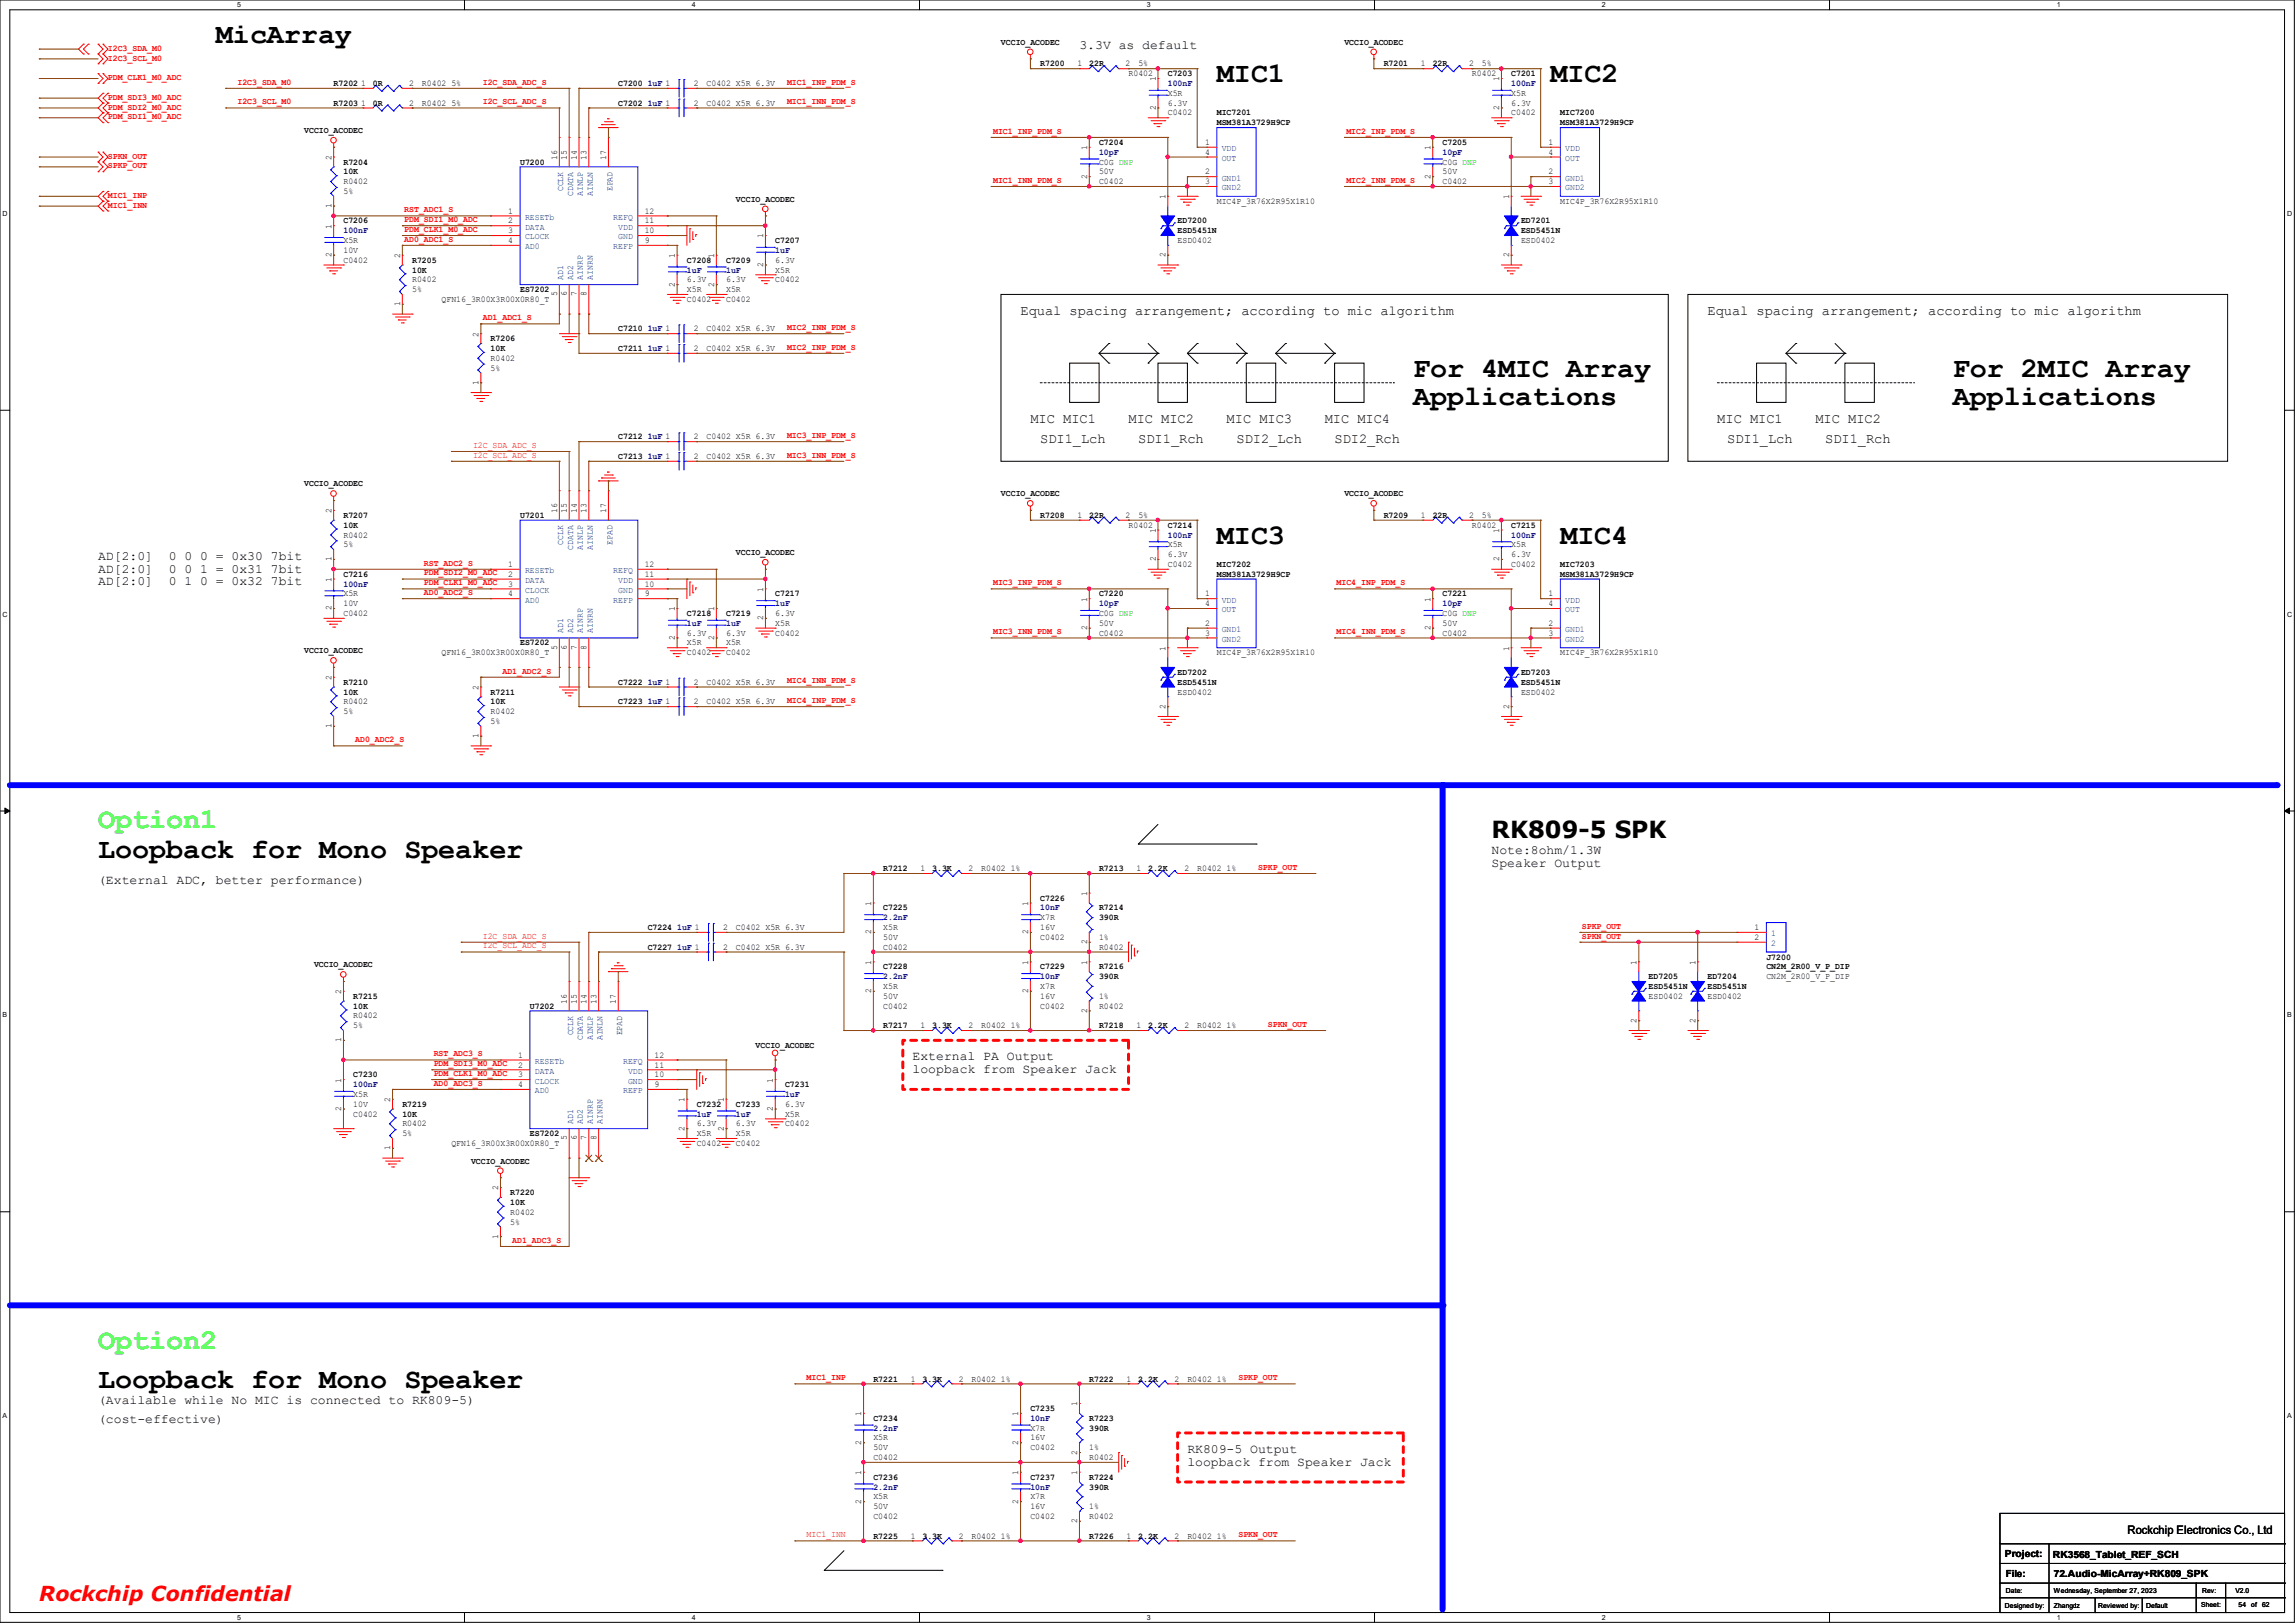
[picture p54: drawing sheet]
<svg xmlns="http://www.w3.org/2000/svg" width="297mm" height="210mm" viewBox="0 0 297 210" stroke-linecap="round" stroke-linejoin="round" font-family="sans-serif">
<defs><g id="words">
<g font-size="3.7">
<text x="27.9" y="5.6">MicArray</text>
<text x="157.5" y="10.7">MIC1</text>
<text x="200.6" y="10.7">MIC2</text>
<text x="182.9" y="48.8">For 4MIC Array</text>
<text x="182.9" y="52.5">Applications</text>
<text x="252.7" y="48.8">For 2MIC Array</text>
<text x="252.7" y="52.5">Applications</text>
<text x="157.5" y="70.4">MIC3</text>
<text x="201.9" y="70.4">MIC4</text>
<text x="12.7" y="111">Loopback for Mono Speaker</text>
<text x="12.7" y="179.6">Loopback for Mono Speaker</text>
</g>
<g font-size="3.7" fill="#0f0">
<text x="12.7" y="107.2">Option1</text>
<text x="12.7" y="174.5">Option2</text>
</g>
<text font-size="3" x="193" y="108.5">RK809-5 SPK</text>
<text font-size="2.7" fill="#f00" x="5.1" y="207.1">Rockchip Confidential</text>
<g font-size="1.8">
<text x="132.1" y="40.8">Equal spacing arrangement; according to mic algorithm</text>
<text x="221" y="40.8">Equal spacing arrangement; according to mic algorithm</text>
<text x="133.3" y="54.7">MIC MIC1</text>
<text x="134.6" y="57.3">SDI1_Lch</text>
<text x="146" y="54.7">MIC MIC2</text>
<text x="147.3" y="57.3">SDI1_Rch</text>
<text x="158.7" y="54.7">MIC MIC3</text>
<text x="160" y="57.3">SDI2_Lch</text>
<text x="171.5" y="54.7">MIC MIC4</text>
<text x="172.7" y="57.3">SDI2_Rch</text>
<text x="222.2" y="54.7">MIC MIC1</text>
<text x="223.5" y="57.3">SDI1_Lch</text>
<text x="234.9" y="54.7">MIC MIC2</text>
<text x="236.2" y="57.3">SDI1_Rch</text>
</g>
<g font-size="1.7">
<text x="139.7" y="6.4">3.3V as default</text>
<text x="12.7" y="72.4">AD[2:0]</text>
<text x="12.7" y="74.1">AD[2:0]</text>
<text x="12.7" y="75.7">AD[2:0]</text>
<text x="21.8" y="72.4">0 0 0 = 0x30 7bit</text>
<text x="21.8" y="74.1">0 0 1 = 0x31 7bit</text>
<text x="21.8" y="75.7">0 1 0 = 0x32 7bit</text>
<text x="193" y="110.5">Note:8ohm/1.3W</text>
<text x="193" y="112.2">Speaker Output</text>
<text x="12.7" y="114.3">(External ADC, better performance)</text>
<text x="118.1" y="137.2">External PA Output</text>
<text x="118.1" y="138.9">loopback from Speaker Jack</text>
<text x="12.7" y="181.7">(Available while No MIC is connected to RK809-5)</text>
<text x="12.7" y="184.2">(cost-effective)</text>
<text x="153.7" y="188">RK809-5 Output</text>
<text x="153.7" y="189.7">loopback from Speaker Jack</text>
</g>
<text font-size="1.5" x="275.3" y="198.5">Rockchip Electronics Co., Ltd</text>
<g font-size="1.3">
<text x="259.5" y="201.5">Project:</text>
<text x="265.7" y="201.6">RK3568_Tablet_REF_SCH</text>
<text x="259.6" y="204">File:</text>
<text x="265.8" y="204.1">72.Audio-MicArray+RK809_SPK</text>
</g>
<g font-size="1.1">
<text x="129.5" y="5.8">VCCIO_ACODEC</text>
<text x="174" y="5.8">VCCIO_ACODEC</text>
<text x="43.2" y="11.1">R7202</text>
<text x="46.7" y="11.1">1</text>
<text x="48.3" y="11.1">0R</text>
<text x="53" y="11.1">2</text>
<text x="54.6" y="11.1">R0402 5%</text>
<text x="80" y="11.1">C7200</text>
<text x="89.8" y="11.1">2</text>
<text x="91.4" y="11.1">C0402 X5R 6.3V</text>
<text x="134.6" y="8.6">R7200</text>
<text x="139.4" y="8.6">1</text>
<text x="141" y="8.6">22R</text>
<text x="145.7" y="8.6">2</text>
<text x="146" y="9.9">R0402</text>
<text x="147.3" y="8.6">5%</text>
<text x="149.6" y="10.5" transform="rotate(-90 149.6 10.5)">1</text>
<text x="151.1" y="9.9">C7203</text>
<text x="179.1" y="8.6">R7201</text>
<text x="183.9" y="8.6">1</text>
<text x="185.4" y="8.6">22R</text>
<text x="190.1" y="8.6">2</text>
<text x="190.5" y="9.9">R0402</text>
<text x="191.8" y="8.6">5%</text>
<text x="194" y="10.5" transform="rotate(-90 194 10.5)">1</text>
<text x="195.6" y="9.9">C7201</text>
<text x="39.4" y="17.2">VCCIO_ACODEC</text>
<text x="43.2" y="13.7">R7203</text>
<text x="46.7" y="13.7">1</text>
<text x="48.3" y="13.7">0R</text>
<text x="53" y="13.7">2</text>
<text x="54.6" y="13.7">R0402 5%</text>
<text x="80" y="13.7">C7202</text>
<text x="89.8" y="13.7">2</text>
<text x="91.4" y="13.7">C0402 X5R 6.3V</text>
<text x="149.6" y="14.2" transform="rotate(-90 149.6 14.2)">2</text>
<text x="151.1" y="14.9">C0402</text>
<text x="151.1" y="12.4">X5R</text>
<text x="151.1" y="13.7">6.3V</text>
<text x="157.5" y="14.9">MIC7201</text>
<text x="157.5" y="16.2">MSM381A3729H9CP</text>
<text x="194" y="14.2" transform="rotate(-90 194 14.2)">2</text>
<text x="195.6" y="14.9">C0402</text>
<text x="195.6" y="12.4">X5R</text>
<text x="195.6" y="13.7">6.3V</text>
<text x="201.9" y="14.9">MIC7200</text>
<text x="201.9" y="16.2">MSM381A3729H9CP</text>
<text x="42.9" y="20.7" transform="rotate(-90 42.9 20.7)">2</text>
<text x="44.4" y="21.3">R7204</text>
<text x="44.4" y="22.6">10K</text>
<text x="44.4" y="23.8">R0402</text>
<text x="67.3" y="21.3">U7200</text>
<text x="72.1" y="20.7" transform="rotate(-90 72.1 20.7)">16</text>
<text x="73.4" y="20.7" transform="rotate(-90 73.4 20.7)">15</text>
<text x="74.6" y="20.7" transform="rotate(-90 74.6 20.7)">14</text>
<text x="75.9" y="20.7" transform="rotate(-90 75.9 20.7)">13</text>
<text x="78.4" y="20.7" transform="rotate(-90 78.4 20.7)">17</text>
<text x="140.7" y="23.1" transform="rotate(-90 140.7 23.1)">2</text>
<text x="140.7" y="19.4" transform="rotate(-90 140.7 19.4)">1</text>
<text x="142.2" y="18.8">C7204</text>
<text x="142.2" y="23.8">C0402</text>
<text x="142.2" y="21.3">C0G DNP</text>
<text x="142.2" y="22.6">50V</text>
<text x="156" y="18.8">1</text>
<text x="156" y="20">4</text>
<text x="156" y="22.6">2</text>
<text x="156" y="23.8">3</text>
<text x="185.1" y="23.1" transform="rotate(-90 185.1 23.1)">2</text>
<text x="185.1" y="19.4" transform="rotate(-90 185.1 19.4)">1</text>
<text x="186.7" y="18.8">C7205</text>
<text x="186.7" y="23.8">C0402</text>
<text x="186.7" y="21.3">C0G DNP</text>
<text x="186.7" y="22.6">50V</text>
<text x="200.4" y="18.8">1</text>
<text x="200.4" y="20">4</text>
<text x="200.4" y="22.6">2</text>
<text x="200.4" y="23.8">3</text>
<text x="42.9" y="29.6" transform="rotate(-90 42.9 29.6)">1</text>
<text x="42.9" y="26.9" transform="rotate(-90 42.9 26.9)">1</text>
<text x="44.4" y="28.9">C7206</text>
<text x="44.4" y="25.1">5%</text>
<text x="65.8" y="27.6">1</text>
<text x="65.8" y="28.9">2</text>
<text x="83.4" y="27.6">12</text>
<text x="83.4" y="28.9">11</text>
<text x="95.2" y="26.1">VCCIO_ACODEC</text>
<text x="150.8" y="25.8" transform="rotate(-90 150.8 25.8)">1</text>
<text x="152.4" y="28.9">ED7200</text>
<text x="157.5" y="26.4">MIC4P_3R76X2R95X1R10</text>
<text x="195.3" y="25.8" transform="rotate(-90 195.3 25.8)">1</text>
<text x="196.8" y="28.9">ED7201</text>
<text x="201.9" y="26.4">MIC4P_3R76X2R95X1R10</text>
<text x="42.9" y="33.3" transform="rotate(-90 42.9 33.3)">2</text>
<text x="44.4" y="34">C0402</text>
<text x="44.4" y="31.5">X5R</text>
<text x="44.4" y="32.7">10V</text>
<text x="51.8" y="33.4" transform="rotate(-90 51.8 33.4)">2</text>
<text x="53.3" y="34">R7205</text>
<text x="53.3" y="35.3">10K</text>
<text x="65.8" y="30.2">3</text>
<text x="65.8" y="31.5">4</text>
<text x="83.4" y="30.2">10</text>
<text x="83.4" y="31.5">9</text>
<text x="87.3" y="33.4" transform="rotate(-90 87.3 33.4)">1</text>
<text x="88.9" y="34">C7208</text>
<text x="92.4" y="33.4" transform="rotate(-90 92.4 33.4)">1</text>
<text x="94" y="34">C7209</text>
<text x="98.8" y="34.5" transform="rotate(-90 98.8 34.5)">2</text>
<text x="98.8" y="30.9" transform="rotate(-90 98.8 30.9)">1</text>
<text x="100.3" y="31.5">C7207</text>
<text x="100.3" y="35.3">X5R</text>
<text x="100.3" y="34">6.3V</text>
<text x="150.8" y="33.3" transform="rotate(-90 150.8 33.3)">2</text>
<text x="152.4" y="30.2">ESD5451N</text>
<text x="152.4" y="31.5">ESD0402</text>
<text x="195.3" y="33.3" transform="rotate(-90 195.3 33.3)">2</text>
<text x="196.8" y="30.2">ESD5451N</text>
<text x="196.8" y="31.5">ESD0402</text>
<text x="51.8" y="39.6" transform="rotate(-90 51.8 39.6)">1</text>
<text x="53.3" y="36.5">R0402</text>
<text x="53.3" y="37.8">5%</text>
<text x="57.1" y="39.1">QFN16_3R00X3R00X0R80_T</text>
<text x="67.3" y="37.8">ES7202</text>
<text x="72.1" y="38.4" transform="rotate(-90 72.1 38.4)">5</text>
<text x="73.4" y="38.4" transform="rotate(-90 73.4 38.4)">6</text>
<text x="74.6" y="38.4" transform="rotate(-90 74.6 38.4)">7</text>
<text x="75.9" y="38.4" transform="rotate(-90 75.9 38.4)">8</text>
<text x="87.3" y="37.1" transform="rotate(-90 87.3 37.1)">2</text>
<text x="88.9" y="39.1">C0402</text>
<text x="88.9" y="37.8">X5R</text>
<text x="88.9" y="36.5">6.3V</text>
<text x="92.4" y="37.1" transform="rotate(-90 92.4 37.1)">2</text>
<text x="94" y="39.1">C0402</text>
<text x="94" y="37.8">X5R</text>
<text x="94" y="36.5">6.3V</text>
<text x="100.3" y="36.5">C0402</text>
<text x="61.9" y="43.6" transform="rotate(-90 61.9 43.6)">2</text>
<text x="63.5" y="44.2">R7206</text>
<text x="63.5" y="45.4">10K</text>
<text x="63.5" y="46.7">R0402</text>
<text x="63.5" y="48">5%</text>
<text x="80" y="45.4">C7211</text>
<text x="80" y="42.9">C7210</text>
<text x="89.8" y="45.4">2</text>
<text x="89.8" y="42.9">2</text>
<text x="91.4" y="45.4">C0402 X5R 6.3V</text>
<text x="91.4" y="42.9">C0402 X5R 6.3V</text>
<text x="61.9" y="49.8" transform="rotate(-90 61.9 49.8)">1</text>
<text x="80" y="56.9">C7212</text>
<text x="80" y="59.4">C7213</text>
<text x="89.8" y="56.9">2</text>
<text x="89.8" y="59.4">2</text>
<text x="91.4" y="56.9">C0402 X5R 6.3V</text>
<text x="91.4" y="59.4">C0402 X5R 6.3V</text>
<text x="39.4" y="63">VCCIO_ACODEC</text>
<text x="129.5" y="64.2">VCCIO_ACODEC</text>
<text x="174" y="64.2">VCCIO_ACODEC</text>
<text x="42.9" y="66.4" transform="rotate(-90 42.9 66.4)">2</text>
<text x="44.4" y="67">R7207</text>
<text x="44.4" y="68.3">10K</text>
<text x="44.4" y="69.6">R0402</text>
<text x="44.4" y="70.8">5%</text>
<text x="67.3" y="67">U7201</text>
<text x="72.1" y="66.4" transform="rotate(-90 72.1 66.4)">16</text>
<text x="73.4" y="66.4" transform="rotate(-90 73.4 66.4)">15</text>
<text x="74.6" y="66.4" transform="rotate(-90 74.6 66.4)">14</text>
<text x="75.9" y="66.4" transform="rotate(-90 75.9 66.4)">13</text>
<text x="78.4" y="66.4" transform="rotate(-90 78.4 66.4)">17</text>
<text x="95.2" y="71.8">VCCIO_ACODEC</text>
<text x="134.6" y="67">R7208</text>
<text x="139.4" y="67">1</text>
<text x="141" y="67">22R</text>
<text x="145.7" y="67">2</text>
<text x="146" y="68.3">R0402</text>
<text x="147.3" y="67">5%</text>
<text x="149.6" y="69" transform="rotate(-90 149.6 69)">1</text>
<text x="151.1" y="68.3">C7214</text>
<text x="151.1" y="70.8">X5R</text>
<text x="179.1" y="67">R7209</text>
<text x="183.9" y="67">1</text>
<text x="185.4" y="67">22R</text>
<text x="190.1" y="67">2</text>
<text x="190.5" y="68.3">R0402</text>
<text x="191.8" y="67">5%</text>
<text x="194" y="69" transform="rotate(-90 194 69)">1</text>
<text x="195.6" y="68.3">C7215</text>
<text x="195.6" y="70.8">X5R</text>
<text x="42.9" y="75.3" transform="rotate(-90 42.9 75.3)">1</text>
<text x="42.9" y="72.6" transform="rotate(-90 42.9 72.6)">1</text>
<text x="44.4" y="74.6">C7216</text>
<text x="44.4" y="77.2">X5R</text>
<text x="65.8" y="73.4">1</text>
<text x="65.8" y="74.6">2</text>
<text x="65.8" y="75.9">3</text>
<text x="65.8" y="77.2">4</text>
<text x="83.4" y="73.4">12</text>
<text x="83.4" y="74.6">11</text>
<text x="83.4" y="75.9">10</text>
<text x="83.4" y="77.2">9</text>
<text x="98.8" y="76.6" transform="rotate(-90 98.8 76.6)">1</text>
<text x="100.3" y="77.2">C7217</text>
<text x="140.7" y="77.9" transform="rotate(-90 140.7 77.9)">1</text>
<text x="142.2" y="77.2">C7220</text>
<text x="149.6" y="72.6" transform="rotate(-90 149.6 72.6)">2</text>
<text x="151.1" y="73.4">C0402</text>
<text x="151.1" y="72.1">6.3V</text>
<text x="156" y="77.2">1</text>
<text x="157.5" y="73.4">MIC7202</text>
<text x="157.5" y="74.6">MSM381A3729H9CP</text>
<text x="185.1" y="77.9" transform="rotate(-90 185.1 77.9)">1</text>
<text x="186.7" y="77.2">C7221</text>
<text x="194" y="72.6" transform="rotate(-90 194 72.6)">2</text>
<text x="195.6" y="73.4">C0402</text>
<text x="195.6" y="72.1">6.3V</text>
<text x="200.4" y="77.2">1</text>
<text x="201.9" y="73.4">MIC7203</text>
<text x="201.9" y="74.6">MSM381A3729H9CP</text>
<text x="42.9" y="79" transform="rotate(-90 42.9 79)">2</text>
<text x="44.4" y="79.7">C0402</text>
<text x="44.4" y="78.4">10V</text>
<text x="67.3" y="83.5">ES7202</text>
<text x="87.3" y="82.8" transform="rotate(-90 87.3 82.8)">2</text>
<text x="87.3" y="79.1" transform="rotate(-90 87.3 79.1)">1</text>
<text x="88.9" y="79.7">C7218</text>
<text x="88.9" y="83.5">X5R</text>
<text x="88.9" y="82.3">6.3V</text>
<text x="92.4" y="82.8" transform="rotate(-90 92.4 82.8)">2</text>
<text x="92.4" y="79.1" transform="rotate(-90 92.4 79.1)">1</text>
<text x="94" y="79.7">C7219</text>
<text x="94" y="83.5">X5R</text>
<text x="94" y="82.3">6.3V</text>
<text x="98.8" y="80.3" transform="rotate(-90 98.8 80.3)">2</text>
<text x="100.3" y="82.3">C0402</text>
<text x="100.3" y="81">X5R</text>
<text x="100.3" y="79.7">6.3V</text>
<text x="140.7" y="81.5" transform="rotate(-90 140.7 81.5)">2</text>
<text x="142.2" y="82.3">C0402</text>
<text x="142.2" y="79.7">C0G DNP</text>
<text x="142.2" y="81">50V</text>
<text x="156" y="78.4">4</text>
<text x="156" y="81">2</text>
<text x="156" y="82.3">3</text>
<text x="185.1" y="81.5" transform="rotate(-90 185.1 81.5)">2</text>
<text x="186.7" y="82.3">C0402</text>
<text x="186.7" y="79.7">C0G DNP</text>
<text x="186.7" y="81">50V</text>
<text x="200.4" y="78.4">4</text>
<text x="200.4" y="81">2</text>
<text x="200.4" y="82.3">3</text>
<text x="39.4" y="84.5">VCCIO_ACODEC</text>
<text x="42.9" y="88" transform="rotate(-90 42.9 88)">2</text>
<text x="44.4" y="88.6">R7210</text>
<text x="44.4" y="89.9">10K</text>
<text x="57.1" y="84.8">QFN16_3R00X3R00X0R80_T</text>
<text x="61.9" y="89.3" transform="rotate(-90 61.9 89.3)">2</text>
<text x="63.5" y="89.9">R7211</text>
<text x="72.1" y="84.1" transform="rotate(-90 72.1 84.1)">5</text>
<text x="73.4" y="84.1" transform="rotate(-90 73.4 84.1)">6</text>
<text x="74.6" y="84.1" transform="rotate(-90 74.6 84.1)">7</text>
<text x="75.9" y="84.1" transform="rotate(-90 75.9 84.1)">8</text>
<text x="80" y="88.6">C7222</text>
<text x="88.9" y="84.8">C0402</text>
<text x="89.8" y="88.6">2</text>
<text x="91.4" y="88.6">C0402 X5R 6.3V</text>
<text x="94" y="84.8">C0402</text>
<text x="150.8" y="84.2" transform="rotate(-90 150.8 84.2)">1</text>
<text x="152.4" y="87.3">ED7202</text>
<text x="152.4" y="88.6">ESD5451N</text>
<text x="152.4" y="89.9">ESD0402</text>
<text x="157.5" y="84.8">MIC4P_3R76X2R95X1R10</text>
<text x="195.3" y="84.2" transform="rotate(-90 195.3 84.2)">1</text>
<text x="196.8" y="87.3">ED7203</text>
<text x="196.8" y="88.6">ESD5451N</text>
<text x="196.8" y="89.9">ESD0402</text>
<text x="201.9" y="84.8">MIC4P_3R76X2R95X1R10</text>
<text x="42.9" y="94.2" transform="rotate(-90 42.9 94.2)">1</text>
<text x="44.4" y="91.1">R0402</text>
<text x="44.4" y="92.4">5%</text>
<text x="61.9" y="95.5" transform="rotate(-90 61.9 95.5)">1</text>
<text x="63.5" y="91.1">10K</text>
<text x="63.5" y="92.4">R0402</text>
<text x="63.5" y="93.7">5%</text>
<text x="80" y="91.1">C7223</text>
<text x="89.8" y="91.1">2</text>
<text x="91.4" y="91.1">C0402 X5R 6.3V</text>
<text x="150.8" y="91.7" transform="rotate(-90 150.8 91.7)">2</text>
<text x="195.3" y="91.7" transform="rotate(-90 195.3 91.7)">2</text>
<text x="114.3" y="112.7">R7212</text>
<text x="119.1" y="112.7">1</text>
<text x="120.6" y="112.7">3.3K</text>
<text x="125.3" y="112.7">2</text>
<text x="127" y="112.7">R0402 1%</text>
<text x="142.2" y="112.7">R7213</text>
<text x="147.1" y="112.7">1</text>
<text x="148.6" y="112.7">2.2K</text>
<text x="153.3" y="112.7">2</text>
<text x="154.9" y="112.7">R0402 1%</text>
<text x="112.7" y="117.2" transform="rotate(-90 112.7 117.2)">1</text>
<text x="114.3" y="117.8">C7225</text>
<text x="133.1" y="117.2" transform="rotate(-90 133.1 117.2)">1</text>
<text x="134.6" y="116.5">C7226</text>
<text x="134.6" y="119.1">X7R</text>
<text x="140.7" y="116" transform="rotate(-90 140.7 116)">1</text>
<text x="142.2" y="117.8">R7214</text>
<text x="142.2" y="119.1">390R</text>
<text x="40.6" y="125.2">VCCIO_ACODEC</text>
<text x="83.8" y="122.9">C7227</text>
<text x="83.8" y="120.4">C7224</text>
<text x="93.6" y="122.9">2</text>
<text x="93.6" y="120.4">2</text>
<text x="95.2" y="122.9">C0402 X5R 6.3V</text>
<text x="95.2" y="120.4">C0402 X5R 6.3V</text>
<text x="112.7" y="124.8" transform="rotate(-90 112.7 124.8)">1</text>
<text x="112.7" y="120.9" transform="rotate(-90 112.7 120.9)">2</text>
<text x="114.3" y="122.9">C0402</text>
<text x="114.3" y="120.4">X5R</text>
<text x="114.3" y="121.6">50V</text>
<text x="114.3" y="125.4">C7228</text>
<text x="133.1" y="124.8" transform="rotate(-90 133.1 124.8)">1</text>
<text x="133.1" y="120.9" transform="rotate(-90 133.1 120.9)">2</text>
<text x="134.6" y="121.6">C0402</text>
<text x="134.6" y="120.4">16V</text>
<text x="134.6" y="125.4">C7229</text>
<text x="140.7" y="124.8" transform="rotate(-90 140.7 124.8)">1</text>
<text x="140.7" y="122.2" transform="rotate(-90 140.7 122.2)">2</text>
<text x="142.2" y="122.9">R0402</text>
<text x="142.2" y="121.6">1%</text>
<text x="142.2" y="125.4">R7216</text>
<text x="211.8" y="124.8" transform="rotate(-90 211.8 124.8)">1</text>
<text x="219.4" y="124.8" transform="rotate(-90 219.4 124.8)">1</text>
<text x="227.1" y="120.4">1</text>
<text x="227.1" y="121.6">2</text>
<text x="228.6" y="124.2">J7200</text>
<text x="228.6" y="125.4">CN2M_2R00_V_P_DIP</text>
<text x="44.2" y="128.7" transform="rotate(-90 44.2 128.7)">2</text>
<text x="45.7" y="129.2">R7215</text>
<text x="45.7" y="130.5">10K</text>
<text x="45.7" y="131.8">R0402</text>
<text x="68.6" y="130.5">U7202</text>
<text x="73.4" y="129.9" transform="rotate(-90 73.4 129.9)">16</text>
<text x="74.6" y="129.9" transform="rotate(-90 74.6 129.9)">15</text>
<text x="75.9" y="129.9" transform="rotate(-90 75.9 129.9)">14</text>
<text x="77.2" y="129.9" transform="rotate(-90 77.2 129.9)">13</text>
<text x="79.7" y="129.9" transform="rotate(-90 79.7 129.9)">17</text>
<text x="112.7" y="128.5" transform="rotate(-90 112.7 128.5)">2</text>
<text x="114.3" y="130.5">C0402</text>
<text x="114.3" y="128">X5R</text>
<text x="114.3" y="129.2">50V</text>
<text x="133.1" y="128.5" transform="rotate(-90 133.1 128.5)">2</text>
<text x="134.6" y="130.5">C0402</text>
<text x="134.6" y="128">X7R</text>
<text x="134.6" y="129.2">16V</text>
<text x="140.7" y="131.1" transform="rotate(-90 140.7 131.1)">2</text>
<text x="142.2" y="126.7">390R</text>
<text x="142.2" y="130.5">R0402</text>
<text x="142.2" y="129.2">1%</text>
<text x="213.4" y="126.7">ED7205</text>
<text x="213.4" y="128">ESD5451N</text>
<text x="213.4" y="129.2">ESD0402</text>
<text x="221" y="126.7">ED7204</text>
<text x="221" y="128">ESD5451N</text>
<text x="221" y="129.2">ESD0402</text>
<text x="228.6" y="126.7">CN2M_2R00_V_P_DIP</text>
<text x="44.2" y="134.9" transform="rotate(-90 44.2 134.9)">1</text>
<text x="45.7" y="133.1">5%</text>
<text x="67.1" y="136.9">1</text>
<text x="84.7" y="136.9">12</text>
<text x="97.8" y="135.6">VCCIO_ACODEC</text>
<text x="114.3" y="133.1">R7217</text>
<text x="119.1" y="133.1">1</text>
<text x="120.6" y="133.1">3.3K</text>
<text x="125.3" y="133.1">2</text>
<text x="127" y="133.1">R0402 1%</text>
<text x="142.2" y="133.1">R7218</text>
<text x="147.1" y="133.1">1</text>
<text x="148.6" y="133.1">2.2K</text>
<text x="153.3" y="133.1">2</text>
<text x="154.9" y="133.1">R0402 1%</text>
<text x="211.8" y="132.3" transform="rotate(-90 211.8 132.3)">2</text>
<text x="219.4" y="132.3" transform="rotate(-90 219.4 132.3)">2</text>
<text x="44.2" y="143.8" transform="rotate(-90 44.2 143.8)">2</text>
<text x="44.2" y="140.1" transform="rotate(-90 44.2 140.1)">1</text>
<text x="45.7" y="139.4">C7230</text>
<text x="45.7" y="141.9">X5R</text>
<text x="45.7" y="143.2">10V</text>
<text x="50.5" y="142.6" transform="rotate(-90 50.5 142.6)">2</text>
<text x="52.1" y="143.2">R7219</text>
<text x="67.1" y="138.1">2</text>
<text x="67.1" y="139.4">3</text>
<text x="67.1" y="140.7">4</text>
<text x="84.7" y="138.1">11</text>
<text x="84.7" y="139.4">10</text>
<text x="84.7" y="140.7">9</text>
<text x="88.6" y="142.6" transform="rotate(-90 88.6 142.6)">1</text>
<text x="90.2" y="143.2">C7232</text>
<text x="93.7" y="142.6" transform="rotate(-90 93.7 142.6)">1</text>
<text x="95.2" y="143.2">C7233</text>
<text x="100" y="143.8" transform="rotate(-90 100 143.8)">2</text>
<text x="100" y="140.1" transform="rotate(-90 100 140.1)">1</text>
<text x="101.6" y="140.7">C7231</text>
<text x="101.6" y="143.2">6.3V</text>
<text x="45.7" y="144.5">C0402</text>
<text x="50.5" y="148.8" transform="rotate(-90 50.5 148.8)">1</text>
<text x="52.1" y="144.5">10K</text>
<text x="52.1" y="145.8">R0402</text>
<text x="52.1" y="147">5%</text>
<text x="58.4" y="148.3">QFN16_3R00X3R00X0R80_T</text>
<text x="68.6" y="147">ES7202</text>
<text x="73.4" y="147.6" transform="rotate(-90 73.4 147.6)">5</text>
<text x="74.6" y="147.6" transform="rotate(-90 74.6 147.6)">6</text>
<text x="75.9" y="147.6" transform="rotate(-90 75.9 147.6)">7</text>
<text x="77.2" y="147.6" transform="rotate(-90 77.2 147.6)">8</text>
<text x="88.6" y="146.3" transform="rotate(-90 88.6 146.3)">2</text>
<text x="90.2" y="148.3">C0402</text>
<text x="90.2" y="147">X5R</text>
<text x="90.2" y="145.8">6.3V</text>
<text x="93.7" y="146.3" transform="rotate(-90 93.7 146.3)">2</text>
<text x="95.2" y="148.3">C0402</text>
<text x="95.2" y="147">X5R</text>
<text x="95.2" y="145.8">6.3V</text>
<text x="101.6" y="145.8">C0402</text>
<text x="101.6" y="144.5">X5R</text>
<text x="61" y="150.6">VCCIO_ACODEC</text>
<text x="64.5" y="154.1" transform="rotate(-90 64.5 154.1)">2</text>
<text x="66" y="154.6">R7220</text>
<text x="66" y="155.9">10K</text>
<text x="64.5" y="160.3" transform="rotate(-90 64.5 160.3)">1</text>
<text x="66" y="157.2">R0402</text>
<text x="66" y="158.5">5%</text>
<text x="113" y="178.8">R7221</text>
<text x="117.9" y="178.8">1</text>
<text x="119.4" y="178.8">3.3K</text>
<text x="124.1" y="178.8">2</text>
<text x="125.7" y="178.8">R0402 1%</text>
<text x="141" y="178.8">R7222</text>
<text x="145.8" y="178.8">1</text>
<text x="147.3" y="178.8">2.2K</text>
<text x="152" y="178.8">2</text>
<text x="153.7" y="178.8">R0402 1%</text>
<text x="111.5" y="183.3" transform="rotate(-90 111.5 183.3)">1</text>
<text x="113" y="183.9">C7234</text>
<text x="131.8" y="183.3" transform="rotate(-90 131.8 183.3)">1</text>
<text x="133.3" y="182.6">C7235</text>
<text x="133.3" y="185.1">X7R</text>
<text x="139.4" y="182" transform="rotate(-90 139.4 182)">1</text>
<text x="141" y="183.9">R7223</text>
<text x="141" y="185.1">390R</text>
<text x="111.5" y="190.9" transform="rotate(-90 111.5 190.9)">1</text>
<text x="111.5" y="186.9" transform="rotate(-90 111.5 186.9)">2</text>
<text x="113" y="191.5">C7236</text>
<text x="113" y="188.9">C0402</text>
<text x="113" y="186.4">X5R</text>
<text x="113" y="187.7">50V</text>
<text x="131.8" y="190.9" transform="rotate(-90 131.8 190.9)">1</text>
<text x="131.8" y="186.9" transform="rotate(-90 131.8 186.9)">2</text>
<text x="133.3" y="191.5">C7237</text>
<text x="133.3" y="187.7">C0402</text>
<text x="133.3" y="186.4">16V</text>
<text x="139.4" y="190.9" transform="rotate(-90 139.4 190.9)">1</text>
<text x="139.4" y="188.2" transform="rotate(-90 139.4 188.2)">2</text>
<text x="141" y="188.9">R0402</text>
<text x="141" y="187.7">1%</text>
<text x="141" y="191.5">R7224</text>
<text x="111.5" y="194.6" transform="rotate(-90 111.5 194.6)">2</text>
<text x="113" y="196.6">C0402</text>
<text x="113" y="194">X5R</text>
<text x="113" y="195.3">50V</text>
<text x="131.8" y="194.6" transform="rotate(-90 131.8 194.6)">2</text>
<text x="133.3" y="196.6">C0402</text>
<text x="133.3" y="194">X7R</text>
<text x="133.3" y="195.3">16V</text>
<text x="139.4" y="197.1" transform="rotate(-90 139.4 197.1)">2</text>
<text x="141" y="192.7">390R</text>
<text x="141" y="196.6">R0402</text>
<text x="141" y="195.3">1%</text>
<text x="113" y="199.1">R7225</text>
<text x="117.9" y="199.1">1</text>
<text x="119.4" y="199.1">3.3K</text>
<text x="124.1" y="199.1">2</text>
<text x="125.7" y="199.1">R0402 1%</text>
<text x="141" y="199.1">R7226</text>
<text x="145.8" y="199.1">1</text>
<text x="147.3" y="199.1">2.2K</text>
<text x="152" y="199.1">2</text>
<text x="153.7" y="199.1">R0402 1%</text>
</g>
<g font-size="1.1" fill="#f00">
<text x="14" y="10.4">PDM_CLK1_M0_ADC</text>
<text x="14" y="6.6">I2C3_SDA_M0</text>
<text x="14" y="7.8">I2C3_SCL_M0</text>
<text x="30.7" y="11">I2C3_SDA_M0</text>
<text x="62.5" y="11">I2C_SDA_ADC_S</text>
<text x="101.9" y="11">MIC1_INP_PDM_S</text>
<text x="14" y="14.2">PDM_SDI2_M0_ADC</text>
<text x="14" y="15.5">PDM_SDI1_M0_ADC</text>
<text x="14" y="12.9">PDM_SDI3_M0_ADC</text>
<text x="30.7" y="13.5">I2C3_SCL_M0</text>
<text x="62.5" y="13.5">I2C_SCL_ADC_S</text>
<text x="101.9" y="13.5">MIC1_INN_PDM_S</text>
<text x="128.5" y="17.3">MIC1_INP_PDM_S</text>
<text x="174.2" y="17.3">MIC2_INP_PDM_S</text>
<text x="14" y="20.5">SPKN_OUT</text>
<text x="14" y="21.8">SPKP_OUT</text>
<text x="128.5" y="23.7">MIC1_INN_PDM_S</text>
<text x="174.2" y="23.7">MIC2_INN_PDM_S</text>
<text x="14" y="25.6">MIC1_INP</text>
<text x="14" y="26.9">MIC1_INN</text>
<text x="52.3" y="28.7">PDM_SDI1_M0_ADC</text>
<text x="52.3" y="27.5">RST_ADC1_S</text>
<text x="52.3" y="30">PDM_CLK1_M0_ADC</text>
<text x="52.3" y="31.3">AD0_ADC1_S</text>
<text x="62.5" y="41.4">AD1_ADC1_S</text>
<text x="101.9" y="42.7">MIC2_INN_PDM_S</text>
<text x="101.9" y="45.3">MIC2_INP_PDM_S</text>
<text x="61.2" y="58">I2C_SDA_ADC_S</text>
<text x="61.2" y="59.2">I2C_SCL_ADC_S</text>
<text x="101.9" y="56.7">MIC3_INP_PDM_S</text>
<text x="101.9" y="59.2">MIC3_INN_PDM_S</text>
<text x="54.9" y="75.7">PDM_CLK1_M0_ADC</text>
<text x="54.9" y="74.5">PDM_SDI2_M0_ADC</text>
<text x="54.9" y="73.2">RST_ADC2_S</text>
<text x="54.9" y="77">AD0_ADC2_S</text>
<text x="128.5" y="75.7">MIC3_INP_PDM_S</text>
<text x="173" y="75.7">MIC4_INP_PDM_S</text>
<text x="128.5" y="82.1">MIC3_INN_PDM_S</text>
<text x="173" y="82.1">MIC4_INN_PDM_S</text>
<text x="65" y="87.2">AD1_ADC2_S</text>
<text x="101.9" y="88.4">MIC4_INN_PDM_S</text>
<text x="101.9" y="91">MIC4_INP_PDM_S</text>
<text x="46" y="96.1">AD0_ADC2_S</text>
<text x="162.8" y="112.6">SPKP_OUT</text>
<text x="62.5" y="121.5">I2C_SDA_ADC_S</text>
<text x="62.5" y="122.7">I2C_SCL_ADC_S</text>
<text x="204.7" y="120.2">SPKP_OUT</text>
<text x="204.7" y="121.5">SPKN_OUT</text>
<text x="56.1" y="138">PDM_SDI3_M0_ADC</text>
<text x="56.1" y="136.7">RST_ADC3_S</text>
<text x="164.1" y="132.9">SPKN_OUT</text>
<text x="56.1" y="139.2">PDM_CLK1_M0_ADC</text>
<text x="56.1" y="140.5">AD0_ADC3_S</text>
<text x="66.3" y="160.8">AD1_ADC3_S</text>
<text x="104.4" y="178.6">MIC1_INP</text>
<text x="160.3" y="178.6">SPKP_OUT</text>
<text x="104.4" y="198.9">MIC1_INN</text>
<text x="160.3" y="198.9">SPKN_OUT</text>
</g>
<g font-size="1.1" fill="#000080">
<text x="83.8" y="11.1">1uF 1</text>
<text x="151.1" y="11.1">100nF</text>
<text x="195.6" y="11.1">100nF</text>
<text x="83.8" y="13.7">1uF 1</text>
<text x="142.2" y="20">10pF</text>
<text x="186.7" y="20">10pF</text>
<text x="44.4" y="30.2">100nF</text>
<text x="88.9" y="35.3">1uF</text>
<text x="94" y="35.3">1uF</text>
<text x="100.3" y="32.7">1uF</text>
<text x="83.8" y="45.4">1uF 1</text>
<text x="83.8" y="42.9">1uF 1</text>
<text x="83.8" y="56.9">1uF 1</text>
<text x="83.8" y="59.4">1uF 1</text>
<text x="151.1" y="69.6">100nF</text>
<text x="195.6" y="69.6">100nF</text>
<text x="44.4" y="75.9">100nF</text>
<text x="88.9" y="81">1uF</text>
<text x="94" y="81">1uF</text>
<text x="100.3" y="78.4">1uF</text>
<text x="142.2" y="78.4">10pF</text>
<text x="186.7" y="78.4">10pF</text>
<text x="83.8" y="88.6">1uF 1</text>
<text x="83.8" y="91.1">1uF 1</text>
<text x="114.3" y="119.1">2.2nF</text>
<text x="134.6" y="117.8">10nF</text>
<text x="87.6" y="122.9">1uF 1</text>
<text x="87.6" y="120.4">1uF 1</text>
<text x="114.3" y="126.7">2.2nF</text>
<text x="134.6" y="126.7">10nF</text>
<text x="45.7" y="140.7">100nF</text>
<text x="101.6" y="141.9">1uF</text>
<text x="90.2" y="144.5">1uF</text>
<text x="95.2" y="144.5">1uF</text>
<text x="113" y="185.1">2.2nF</text>
<text x="133.3" y="183.9">10nF</text>
<text x="113" y="192.7">2.2nF</text>
<text x="133.3" y="192.7">10nF</text>
</g>
<g font-size="1.1" fill="#004080">
<text x="158.1" y="19.6">VDD</text>
<text x="158.1" y="20.8">OUT</text>
<text x="158.1" y="23.4">GND1</text>
<text x="202.6" y="19.6">VDD</text>
<text x="202.6" y="20.8">OUT</text>
<text x="202.6" y="23.4">GND1</text>
<text x="67.9" y="28.4">RESETb</text>
<text x="67.9" y="29.7">DATA</text>
<text x="72.9" y="24.8" transform="rotate(-90 72.9 24.8)">CCLK</text>
<text x="74.2" y="25.4" transform="rotate(-90 74.2 25.4)">CDATA</text>
<text x="75.4" y="25.4" transform="rotate(-90 75.4 25.4)">AINLP</text>
<text x="76.7" y="25.4" transform="rotate(-90 76.7 25.4)">AINLN</text>
<text x="79.3" y="24.8" transform="rotate(-90 79.3 24.8)">EPAD</text>
<text x="79.4" y="28.4">REFQ</text>
<text x="80" y="29.7">VDD</text>
<text x="158.1" y="24.6">GND2</text>
<text x="202.6" y="24.6">GND2</text>
<text x="67.9" y="31">CLOCK</text>
<text x="67.9" y="32.3">AD0</text>
<text x="79.4" y="32.3">REFP</text>
<text x="80" y="31">GND</text>
<text x="72.9" y="36.2" transform="rotate(-90 72.9 36.2)">AD1</text>
<text x="74.2" y="36.2" transform="rotate(-90 74.2 36.2)">AD2</text>
<text x="75.4" y="36.2" transform="rotate(-90 75.4 36.2)">AINRP</text>
<text x="76.7" y="36.2" transform="rotate(-90 76.7 36.2)">AINRN</text>
<text x="72.9" y="70.5" transform="rotate(-90 72.9 70.5)">CCLK</text>
<text x="74.2" y="71.1" transform="rotate(-90 74.2 71.1)">CDATA</text>
<text x="75.4" y="71.1" transform="rotate(-90 75.4 71.1)">AINLP</text>
<text x="76.7" y="71.1" transform="rotate(-90 76.7 71.1)">AINLN</text>
<text x="79.3" y="70.5" transform="rotate(-90 79.3 70.5)">EPAD</text>
<text x="67.9" y="74.2">RESETb</text>
<text x="67.9" y="75.4">DATA</text>
<text x="67.9" y="76.7">CLOCK</text>
<text x="67.9" y="78">AD0</text>
<text x="79.4" y="74.2">REFQ</text>
<text x="79.4" y="78">REFP</text>
<text x="80" y="75.4">VDD</text>
<text x="80" y="76.7">GND</text>
<text x="158.1" y="78">VDD</text>
<text x="202.6" y="78">VDD</text>
<text x="72.9" y="81.9" transform="rotate(-90 72.9 81.9)">AD1</text>
<text x="74.2" y="81.9" transform="rotate(-90 74.2 81.9)">AD2</text>
<text x="75.4" y="81.9" transform="rotate(-90 75.4 81.9)">AINRP</text>
<text x="76.7" y="81.9" transform="rotate(-90 76.7 81.9)">AINRN</text>
<text x="158.1" y="79.3">OUT</text>
<text x="158.1" y="81.8">GND1</text>
<text x="158.1" y="83.1">GND2</text>
<text x="202.6" y="79.3">OUT</text>
<text x="202.6" y="81.8">GND1</text>
<text x="202.6" y="83.1">GND2</text>
<text x="229.2" y="121.2">1</text>
<text x="229.2" y="122.4">2</text>
<text x="69.2" y="137.7">RESETb</text>
<text x="74.2" y="134" transform="rotate(-90 74.2 134)">CCLK</text>
<text x="75.4" y="134.6" transform="rotate(-90 75.4 134.6)">CDATA</text>
<text x="76.7" y="134.6" transform="rotate(-90 76.7 134.6)">AINLP</text>
<text x="78" y="134.6" transform="rotate(-90 78 134.6)">AINLN</text>
<text x="80.5" y="134" transform="rotate(-90 80.5 134)">EPAD</text>
<text x="80.6" y="137.7">REFQ</text>
<text x="69.2" y="138.9">DATA</text>
<text x="69.2" y="140.2">CLOCK</text>
<text x="69.2" y="141.5">AD0</text>
<text x="80.6" y="141.5">REFP</text>
<text x="81.3" y="138.9">VDD</text>
<text x="81.3" y="140.2">GND</text>
<text x="74.2" y="145.4" transform="rotate(-90 74.2 145.4)">AD1</text>
<text x="75.4" y="145.4" transform="rotate(-90 75.4 145.4)">AD2</text>
<text x="76.7" y="145.4" transform="rotate(-90 76.7 145.4)">AINRP</text>
<text x="78" y="145.4" transform="rotate(-90 78 145.4)">AINRN</text>
</g>
<g font-size=".9">
<text x="30.7" y=".9">5</text>
<text x="89.5" y=".9">4</text>
<text x="148.4" y=".9">3</text>
<text x="207.3" y=".9">2</text>
<text x="266.2" y=".9">1</text>
<text x=".3" y="28">D</text>
<text x="296" y="28">D</text>
<text x=".3" y="79.8">C</text>
<text x="296" y="79.8">C</text>
<text x=".3" y="131.7">B</text>
<text x="296" y="131.7">B</text>
<text x=".3" y="183.5">A</text>
<text x="296" y="183.5">A</text>
<text x="30.7" y="209.6">5</text>
<text x="89.5" y="209.6">4</text>
<text x="148.4" y="209.6">3</text>
<text x="207.3" y="209.6">2</text>
<text x="259.5" y="208.1">Designed by:</text>
<text x="259.6" y="206.2">Date:</text>
<text x="265.8" y="206.2">Wednesday, September 27, 2023</text>
<text x="265.8" y="208.1">Zhangdz</text>
<text x="266.2" y="209.6">1</text>
<text x="271.5" y="208.1">Reviewed by:</text>
<text x="277.7" y="208.1">Default</text>
<text x="284.9" y="207.9">Sheet:</text>
<text x="285" y="206.2">Rev:</text>
<text x="289.3" y="206.2">V2.0</text>
<text x="289.7" y="207.9">54</text>
<text x="291.3" y="207.9">of 62</text>
</g>
</g></defs>
<path d="M0 0h296.9v209.9h-296.9zM1.3 1.3h294.4v207.4h-294.4z" fill="none" stroke="#000" stroke-width=".13"/>
<g fill="#fff">
<path d="M30.7 .1h.5v1h-.5z"/>
<path d="M30.7 208.8h.5v1h-.5z"/>
</g>
<path d="M60.1 0v1.3M60.1 208.7v1.2" fill="none" stroke="#000" stroke-width=".13"/>
<g fill="#fff">
<path d="M89.5 .1h.5v1h-.5z"/>
<path d="M89.5 208.8h.5v1h-.5z"/>
</g>
<path d="M119 0v1.3M119 208.7v1.2" fill="none" stroke="#000" stroke-width=".13"/>
<g fill="#fff">
<path d="M148.4 .1h.5v1h-.5z"/>
<path d="M148.4 208.8h.5v1h-.5z"/>
</g>
<path d="M177.9 0v1.3M177.9 208.7v1.2" fill="none" stroke="#000" stroke-width=".13"/>
<g fill="#fff">
<path d="M207.3 .1h.5v1h-.5z"/>
<path d="M207.3 208.8h.5v1h-.5z"/>
</g>
<path d="M236.8 0v1.3M236.8 208.7v1.2" fill="none" stroke="#000" stroke-width=".13"/>
<g fill="#fff">
<path d="M266.2 .1h.5v1h-.5z"/>
<path d="M266.2 208.8h.5v1h-.5z"/>
<path d="M.3 27.2h.7v1h-.7z"/>
<path d="M296 27.2h.6v1h-.6z"/>
<path d="M.3 79h.7v1h-.7z"/>
<path d="M296 79h.6v1h-.6z"/>
</g>
<path d="M0 53.1h1.3M295.7 53.1h1.2" fill="none" stroke="#000" stroke-width=".13"/>
<g fill="#fff">
<path d="M.3 130.9h.6v1h-.6z"/>
<path d="M296 130.9h.6v1h-.6z"/>
</g>
<path d="M0 104.9h1.3M295.7 104.9h1.2" fill="none" stroke="#000" stroke-width=".13"/>
<path d="M.6 104.6l.7 .3-.7 .4zM295.7 104.9l.6-.3v.7z" fill="#000" stroke="#000" stroke-width=".13"/>
<g fill="#fff">
<path d="M.3 182.7h.6v1h-.6z"/>
<path d="M296 182.7h.5v1h-.5z"/>
</g>
<g fill="none" stroke="#000" stroke-width=".13">
<path d="M129.5 38.1h86.4v21.6h-86.4zM138.4 47h3.8v5.1h-3.8zM142.2 45.7h7.7M142.2 45.7l1.3 1.3M143.5 47h.1M143.5 44.4h.1M143.5 44.4l-1.3 1.3M148.6 47h.1M148.6 44.4l1.3 1.3M149.9 47h3.8v5.1h-3.8zM149.9 45.7h.1M149.9 45.7l-1.3 1.3"/>
<path d="M153.7 45.7h7.6M153.7 45.7l1.2 1.3M154.9 47h.1M154.9 44.4h.1M154.9 44.4l-1.2 1.3M160 47h.1M160 44.4l1.3 1.3M161.3 47h3.8v5.1h-3.8zM161.3 45.7h.1M161.3 45.7l-1.3 1.3M165.1 45.7h7.6M165.1 45.7l1.3 1.3"/>
<path d="M166.4 44.4h.1M166.4 47h.1M166.4 44.4l-1.3 1.3M171.4 47h.1M171.4 44.4l1.3 1.3M172.7 47h3.8v5.1h-3.8zM172.7 45.7h.1M172.7 45.7l-1.3 1.3M0 156.8h1.3M295.7 156.8h1.2M106.7 203.2h.1M106.7 203.2h15.2"/>
<path d="M109.2 200.7l-2.5 2.5M121.9 203.2h.1"/>
</g>
<path d="M152.4 185.4h29.2v6.4h-29.2z" fill="none" stroke="#f00" stroke-width=".38" stroke-dasharray=".8 .8"/>
<path d="M134.6 49.5h45.7M180.3 49.5h.1" fill="none" stroke="#000" stroke-width=".13" stroke-dasharray=".3 .3"/>
<path d="M1.3 101.6h293.3" fill="none" stroke="#00f" stroke-width=".76"/>
<circle cx="294.6" cy="101.6" r=".38" fill="#00f"/>
<path d="M186.7 101.6v106.7" fill="none" stroke="#00f" stroke-width=".76"/>
<circle cx="186.7" cy="101.6" r=".38" fill="#00f"/>
<path d="M147.3 109.2h.1M147.3 109.2h15.3M149.9 106.7l-2.6 2.5M162.6 109.2h.1" fill="none" stroke="#000" stroke-width=".13"/>
<path d="M116.8 134.6h29.2v6.4h-29.2z" fill="none" stroke="#f00" stroke-width=".38" stroke-dasharray=".8 .8"/>
<path d="M1.3 168.9h185.4" fill="none" stroke="#00f" stroke-width=".76"/>
<circle cx="186.7" cy="168.9" r=".38" fill="#00f"/>
<g fill="none" stroke="#000" stroke-width=".13">
<path d="M218.4 38.1h69.9v21.6h-69.9zM227.3 47h3.8v5.1h-3.8zM231.1 45.7l1.3 1.3M231.1 45.7h7.7M232.4 47h.1M232.4 44.4h.1M232.4 44.4l-1.3 1.3M237.5 47h.1M237.5 44.4l1.3 1.3M238.8 47h3.8v5.1h-3.8zM238.8 45.7h.1M238.8 45.7l-1.3 1.3"/>
<path d="M258.8 195.8h36.9v12.9h-36.9zM258.8 199.8h36.9M265.2 199.8v8.9M295.7 199.8h.1M258.8 202.3h36.9M258.8 204.9h36.9M258.8 206.8h36.9M265.2 208.7h.1M271.1 208.7h.1M271.1 206.8v1.9M277.2 208.7h.1M277.2 206.8v1.9"/>
<path d="M284.2 208.7h.1M284.2 204.9v3.8M288 208.7h.1M288 204.9v3.8M295.7 202.3h.1M295.7 204.9h.1M295.7 206.8h.1"/>
</g>
<path d="M222.2 49.5h25.4M247.6 49.5h.1" fill="none" stroke="#000" stroke-width=".13" stroke-dasharray=".3 .3"/>
<g fill="none" stroke="#f00" stroke-width=".13">
<path d="M10.8 7h.1M10.8 5.7h.1M10.8 5.7l-.6 .6 .6 .7M11.4 5.7h.1M11.4 7h.1M11.4 5.7l-.6 .6 .6 .7M12.7 19.7h.1M12.7 9.5h.1M12.7 10.8h.1M12.7 5.7h.1M12.7 7h.1M12.7 8.3h.1"/>
<path d="M12.7 19.7l.6 .6-.6 .7M12.7 9.5l.6 .7-.6 .6M12.7 5.7l.6 .6-.6 .7M12.7 7l.6 .6-.6 .7M13.3 19.7h.1M13.3 9.5h.1M13.3 10.8h.1M13.3 13.3h.1M13.3 14.6h.1M13.3 15.9h.1M13.3 5.7h.1M13.3 7h.1"/>
<path d="M13.3 8.3h.1M13.3 12.1h.1M13.3 19.7l.7 .6-.7 .7M13.3 9.5l.7 .7-.7 .6M13.3 13.3l-.6 .7 .6 .6M13.3 14.6l-.6 .6 .6 .7M13.3 5.7l.7 .6-.7 .7M13.3 7l.7 .6-.7 .7M13.3 12.1l-.6 .6 .6 .6M14 14.6h.1M14 13.3h.1M14 15.9h.1"/>
<path d="M14 12.1h.1M14 13.3l-.7 .7 .7 .6M14 14.6l-.7 .6 .7 .7M14 12.1l-.7 .6 .7 .6M43.2 19h.1M43.2 18.5v.5M47 14h.1M47 11.4h.1M47 14h1.3M47 11.4h1.3M52.1 14h1.2M52.1 11.4h1.2"/>
<path d="M53.3 14h.1M53.3 11.4h.1M72.4 17.8h.1M72.4 17.8v3.8M73.7 17.8h.1M73.7 17.8v3.8M74.9 17.8h.1M74.9 17.8v3.8M76.2 17.8h.1M76.2 17.8v3.8M77.5 16.5h.1M77.5 16.5h2.5"/>
<path d="M77.9 16.1h.1M77.9 16.1h1.7M78.2 15.7h1M78.6 15.4h.1M78.6 15.4h.3M78.7 17.8h.1M78.7 17.8v3.8M79.2 15.7h.1M86.4 14h.1M86.4 11.4h.1M86.4 14h1.2M86.4 11.4h1.2"/>
<path d="M88.9 14h1.3M88.9 11.4h1.3M90.2 14h.1M90.2 11.4h.1M133.3 7.6h.1M133.3 7.1v.5M139.7 8.9h.1M139.7 8.9h1.3M141 19h.1M141 19v1.3M144.8 8.9h1.2M146 8.9h.1"/>
<path d="M148.6 15.2h2.5M149 15.6h1.7M149.4 16h.1M149.4 16h1M149.7 16.4h.3M149.9 10.2h.1M149.9 14h.1M149.9 10.2v1.2M149.9 12.7v1.3M150 16.4h.1M150.7 15.6h.1M151.1 15.2h.1"/>
<path d="M156.2 19h.1M156.2 19h1.3M177.8 7.6h.1M177.8 7.1v.5M184.1 8.9h.1M184.1 8.9h1.3M185.4 19h.1M185.4 19v1.3M189.2 8.9h1.3M190.5 8.9h.1M193 15.2h2.6M193.4 15.6h1.8"/>
<path d="M193.8 16h.1M193.8 16h1M194.2 16.4h.2M194.3 10.2h.1M194.3 14h.1M194.3 10.2v1.2M194.3 12.7v1.3M194.4 16.4h.1M195.2 15.6h.1M195.6 15.2h.1M200.7 19h.1M200.7 19h1.2"/>
<path d="M12.7 21h.1M12.7 22.2h.1M12.7 21l.6 .6-.6 .6M13.3 21h.1M13.3 22.2h.1M13.3 24.8h.1M13.3 26h.1M13.3 27.3h.1M13.3 21l.7 .6-.7 .6M13.3 24.8l-.6 .6 .6 .6M13.3 26l-.6 .7 .6 .6M14 26h.1"/>
<path d="M14 24.8h.1M14 27.3h.1M14 24.8l-.7 .6 .7 .6M14 26l-.7 .7 .7 .6M41.9 34.3h2.5M42.3 34.7h1.8M42.7 35.1h.1M42.7 35.1h1M43.1 35.4h.2M43.2 29.2h.1M43.2 33h.1M43.2 26.7h.1"/>
<path d="M43.2 20.3h.1M43.2 20.3v1.3M43.2 25.4v1.3M43.2 29.2v1.3M43.2 31.7v1.3M43.3 35.4h.1M44.1 34.7h.1M44.4 34.3h.1M52.1 39.4h.1M52.1 33h.1M52.1 33v1.3M52.1 38.1v1.3"/>
<path d="M63.5 27.9h.1M63.5 29.2h.1M63.5 30.5h.1M63.5 31.7h.1M63.5 27.9h3.8M63.5 29.2h3.8M63.5 30.5h3.8M63.5 31.7h3.8M72.4 36.8v3.8M73.7 36.8v3.8M74.9 36.8v3.8M76.2 36.8v3.8"/>
<path d="M82.5 27.9h3.9M82.5 29.2h3.9M82.5 30.5h3.9M82.5 31.7h3.9M86.4 27.9h.1M86.4 29.2h.1M86.4 30.5h.1M86.4 31.7h.1M86.4 38.1h2.5M86.7 38.5h1.8M87.1 38.9h.1M87.1 38.9h1"/>
<path d="M87.5 39.2h.3M87.6 33h.1M87.6 36.8h.1M87.6 33v1.3M87.6 35.6v1.2M87.8 39.2h.1M88.5 38.5h.1M88.9 38.1h.1M88.9 29.2h.1M88.9 29.2v2.5M89.3 29.6h.1M89.3 29.6v1.8"/>
<path d="M89.7 31h.1M89.7 30v1M90 30.4h.1M90 30.4v.2M91.4 38.1h2.6M91.8 38.5h1.8M92.2 38.9h.1M92.2 38.9h1M92.6 39.2h.2M92.7 33h.1M92.7 36.8h.1M92.7 33v1.3"/>
<path d="M92.7 35.6v1.2M92.8 39.2h.1M93.6 38.5h.1M94 38.1h.1M97.8 35.6h2.5M98.2 35.9h1.7M98.6 36.3h.1M98.6 36.3h1M98.9 36.7h.3M99.1 27.9h.1M99.1 30.5h.1M99.1 34.3h.1"/>
<path d="M99.1 27.4v.5M99.1 30.5v1.2M99.1 33v1.3M99.2 36.7h.1M99.9 35.9h.1M100.3 35.6h.1M141 22.9h.1M141 21.6v1.3M149.9 34.3h2.5M150.2 34.7h1.8M150.6 35.1h.1M150.6 35.1h1"/>
<path d="M151 35.4h.3M151.1 25.4h.1M151.1 33h.1M151.1 25.4v1.3M151.1 31.7v1.3M151.3 35.4h.1M152 34.7h.1M152.4 34.3h.1M152.4 25.4h2.5M152.8 25.8h1.8M153.2 26.2h.1M153.2 26.2h1"/>
<path d="M153.5 26.5h.3M153.8 26.5h.1M154.6 25.8h.1M154.9 25.4h.1M156.2 20.3h.1M156.2 22.9h.1M156.2 24.1h.1M156.2 20.3h1.3M156.2 22.9h1.3M156.2 24.1h1.3M185.4 22.9h.1M185.4 21.6v1.3"/>
<path d="M194.3 34.3h2.5M194.7 34.7h1.8M195.1 35.1h.1M195.1 35.1h1M195.5 35.4h.2M195.6 25.4h.1M195.6 33h.1M195.6 25.4v1.3M195.6 31.7v1.3M195.7 35.4h.1M196.5 34.7h.1M196.8 34.3h.1"/>
<path d="M196.8 25.4h2.6M197.2 25.8h1.8M197.6 26.2h.1M197.6 26.2h1M198 26.5h.2M198.2 26.5h.1M199 25.8h.1M199.4 25.4h.1M200.7 20.3h.1M200.7 22.9h.1M200.7 24.1h.1M200.7 20.3h1.2"/>
<path d="M200.7 22.9h1.2M200.7 24.1h1.2M50.8 40.6h2.5M51.2 41h1.8M51.6 41.4h.1M51.6 41.4h1M51.9 41.8h.3M52.2 41.8h.1M53 41h.1M53.3 40.6h.1M61 50.8h2.5M61.3 51.2h1.8"/>
<path d="M61.7 51.6h.1M61.7 51.6h1M62.1 51.9h.3M62.2 49.5h.1M62.2 43.2h.1M62.2 43.2v1.2M62.2 48.3v1.2M62.4 51.9h.1M63.1 51.2h.1M63.5 50.8h.1M72.4 40.6h.1M72.4 43.2h2.5"/>
<path d="M72.8 43.6h1.7M73.2 43.9h.1M73.2 43.9h1M73.5 44.3h.3M73.7 40.6h.1M73.8 44.3h.1M74.5 43.6h.1M74.9 43.2h.1M74.9 40.6h.1M76.2 40.6h.1M86.4 45.7h.1M86.4 57.1h.1"/>
<path d="M86.4 59.7h.1M86.4 43.2h.1M86.4 43.2h1.2M86.4 45.7h1.2M86.4 57.1h1.2M86.4 59.7h1.2M88.9 43.2h1.3M88.9 45.7h1.3M88.9 57.1h1.3M88.9 59.7h1.3M90.2 45.7h.1M90.2 57.1h.1"/>
<path d="M90.2 59.7h.1M90.2 43.2h.1M43.2 64.8h.1M43.2 72.4h.1M43.2 66h.1M43.2 74.9h.1M43.2 78.7h.1M43.2 64.3v.5M43.2 66v1.3M43.2 71.1v1.3M43.2 74.9v1.3M43.2 77.5v1.2"/>
<path d="M63.5 73.7h.1M63.5 74.9h.1M63.5 76.2h.1M63.5 77.5h.1M63.5 73.7h3.8M63.5 77.5h3.8M63.5 74.9h3.8M63.5 76.2h3.8M72.4 63.5h.1M72.4 63.5v3.8M73.7 63.5h.1M73.7 63.5v3.8"/>
<path d="M74.9 63.5h.1M74.9 63.5v3.8M76.2 63.5h.1M76.2 63.5v3.8M77.5 62.2h.1M77.5 62.2h2.5M77.9 61.8h.1M77.9 61.8h1.7M78.2 61.5h1M78.6 61.1h.1M78.6 61.1h.3M78.7 63.5h.1"/>
<path d="M78.7 63.5v3.8M79.2 61.5h.1M82.5 73.7h3.9M82.5 77.5h3.9M82.5 74.9h3.9M82.5 76.2h3.9M86.4 73.7h.1M86.4 74.9h.1M86.4 76.2h.1M86.4 77.5h.1M87.6 78.7h.1M87.6 78.7v1.3"/>
<path d="M88.9 74.9h.1M88.9 74.9v2.6M89.3 75.3h.1M89.3 75.3v1.8M89.7 76.7h.1M89.7 75.7v1M90 76.1h.1M90 76.1v.2M92.7 78.7h.1M92.7 78.7v1.3M99.1 73.7h.1M99.1 76.2h.1"/>
<path d="M99.1 73.2v.5M99.1 76.2v1.3M99.1 78.7v1.3M133.3 66h.1M133.3 65.5v.5M139.7 67.3h.1M139.7 67.3h1.3M141 77.5h.1M141 77.5v1.2M144.8 67.3h1.2M146 67.3h.1M148.6 73.7h2.5"/>
<path d="M149 74h1.7M149.4 74.4h.1M149.4 74.4h1M149.7 74.8h.3M149.9 68.6h.1M149.9 72.4h.1M149.9 68.6v1.2M149.9 71.1v1.3M150 74.8h.1M150.7 74h.1M151.1 73.7h.1M156.2 77.5h.1"/>
<path d="M156.2 78.7h.1M156.2 77.5h1.3M156.2 78.7h1.3M177.8 66h.1M177.8 65.5v.5M184.1 67.3h.1M184.1 67.3h1.3M185.4 77.5h.1M185.4 77.5v1.2M189.2 67.3h1.3M190.5 67.3h.1M193 73.7h2.6"/>
<path d="M193.4 74h1.8M193.8 74.4h.1M193.8 74.4h1M194.2 74.8h.2M194.3 68.6h.1M194.3 72.4h.1M194.3 68.6v1.2M194.3 71.1v1.3M194.4 74.8h.1M195.2 74h.1M195.6 73.7h.1M200.7 77.5h.1"/>
<path d="M200.7 78.7h.1M200.7 77.5h1.2M200.7 78.7h1.2M41.9 80h2.5M42.3 80.4h1.8M42.7 80.8h.1M42.7 80.8h1M43.1 81.2h.2M43.2 86.4h.1M43.2 94h.1M43.2 87.6h.1M43.2 85.9v.5"/>
<path d="M43.2 87.6v1.3M43.2 92.7v1.3M43.3 81.2h.1M44.1 80.4h.1M44.4 80h.1M61 96.5h2.5M61.3 96.9h1.8M61.7 97.3h.1M61.7 97.3h1M62.1 97.7h.3M62.2 95.2h.1M62.2 88.9h.1"/>
<path d="M62.2 88.9v1.3M62.2 94v1.2M62.4 97.7h.1M63.1 96.9h.1M63.5 96.5h.1M72.4 86.4h.1M72.4 88.9h2.5M72.4 82.5v3.9M72.8 89.3h1.7M73.2 89.7h.1M73.2 89.7h1M73.5 90h.3"/>
<path d="M73.7 86.4h.1M73.7 82.5v3.9M73.8 90h.1M74.5 89.3h.1M74.9 88.9h.1M74.9 86.4h.1M74.9 82.5v3.9M76.2 86.4h.1M76.2 82.5v3.9M86.4 88.9h.1M86.4 91.4h.1M86.4 83.8h2.5"/>
<path d="M86.4 88.9h1.2M86.4 91.4h1.2M86.7 84.2h1.8M87.1 84.6h.1M87.1 84.6h1M87.5 85h.3M87.6 82.5h.1M87.6 81.3v1.2M87.8 85h.1M88.5 84.2h.1M88.9 83.8h.1M88.9 88.9h1.3"/>
<path d="M88.9 91.4h1.3M90.2 88.9h.1M90.2 91.4h.1M91.4 83.8h2.6M91.8 84.2h1.8M92.2 84.6h.1M92.2 84.6h1M92.6 85h.2M92.7 82.5h.1M92.7 81.3v1.2M92.8 85h.1M93.6 84.2h.1"/>
<path d="M94 83.8h.1M97.8 81.3h2.5M98.2 81.7h1.7M98.6 82h.1M98.6 82h1M98.9 82.4h.3M99.1 80h.1M99.2 82.4h.1M99.9 81.7h.1M100.3 81.3h.1M141 81.3h.1M141 80v1.3"/>
<path d="M149.9 92.7h2.5M150.2 93.1h1.8M150.6 93.5h.1M150.6 93.5h1M151 93.9h.3M151.1 83.8h.1M151.1 91.4h.1M151.1 83.8v1.3M151.1 90.2v1.2M151.3 93.9h.1M152 93.1h.1M152.4 92.7h.1"/>
<path d="M152.4 83.8h2.5M152.8 84.2h1.8M153.2 84.6h.1M153.2 84.6h1M153.5 85h.3M153.8 85h.1M154.6 84.2h.1M154.9 83.8h.1M156.2 81.3h.1M156.2 82.5h.1M156.2 81.3h1.3M156.2 82.5h1.3"/>
<path d="M185.4 81.3h.1M185.4 80v1.3M194.3 92.7h2.5M194.7 93.1h1.8M195.1 93.5h.1M195.1 93.5h1M195.5 93.9h.2M195.6 83.8h.1M195.6 91.4h.1M195.6 83.8v1.3M195.6 90.2v1.2M195.7 93.9h.1"/>
<path d="M196.5 93.1h.1M196.8 92.7h.1M196.8 83.8h2.6M197.2 84.2h1.8M197.6 84.6h.1M197.6 84.6h1M198 85h.2M198.2 85h.1M199 84.2h.1M199.4 83.8h.1M200.7 81.3h.1M200.7 82.5h.1"/>
<path d="M200.7 81.3h1.2M200.7 82.5h1.2M113 116.8h.1M113 116.8v1.3M113 119.4v1.2M119.4 113h.1M119.4 113h1.2M124.5 113h1.2M125.7 113h.1M133.3 116.8h.1M133.3 116.8v1.3M133.3 119.4v1.2"/>
<path d="M141 115.6h.1M141 115.6v1.2M147.3 113h.1M147.3 113h1.3M152.4 113h1.3M153.7 113h.1M44.4 127h.1M44.4 139.7h.1M44.4 134.6h.1M44.4 128.3h.1M44.4 126.5v.5M44.4 128.3v1.2"/>
<path d="M44.4 133.3v1.3M44.4 139.7v1.3M64.8 137.2h.1M64.8 138.4h.1M64.8 139.7h.1M64.8 137.2h3.8M64.8 138.4h3.8M64.8 139.7h3.8M73.7 127h.1M73.7 127v3.8M74.9 127h.1M74.9 127v3.8"/>
<path d="M76.2 127h.1M76.2 127v3.8M77.5 127h.1M77.5 127v3.8M78.7 125.7h.1M78.7 125.7h2.6M79.1 125.3h.1M79.1 125.3h1.8M79.5 125h1M79.9 124.6h.1M79.9 124.6h.2M80 127h.1"/>
<path d="M80 127v3.8M80.5 125h.1M83.8 137.2h3.8M83.8 138.4h3.8M83.8 139.7h3.8M87.6 137.2h.1M87.6 138.4h.1M87.6 139.7h.1M90.2 138.4h.1M90.2 123.2h.1M90.2 120.6h.1M90.2 138.4v2.6"/>
<path d="M90.2 120.6h1.2M90.2 123.2h1.2M90.6 138.8h.1M90.6 138.8v1.8M90.9 139.2v1M91.3 139.6h.1M91.3 139.6v.2M92.7 120.6h1.3M92.7 123.2h1.3M94 123.2h.1M94 120.6h.1M100.3 137.2h.1"/>
<path d="M100.3 139.7h.1M100.3 136.7v.5M100.3 139.7v1.3M113 120.6h.1M113 124.5h.1M113 128.3h.1M113 124.5v1.2M113 127v1.3M119.4 133.3h.1M119.4 133.3h1.2M124.5 133.3h1.2M125.7 133.3h.1"/>
<path d="M133.3 120.6h.1M133.3 124.5h.1M133.3 128.3h.1M133.3 124.5v1.2M133.3 127v1.3M141 121.9h.1M141 124.5h.1M141 130.8h.1M141 120.6v1.3M141 124.5v1.2M141 129.5v1.3M146 121.9h.1"/>
<path d="M146 121.9v2.6M146.4 122.3h.1M146.4 122.3v1.8M146.8 123.7h.1M146.8 122.7v1M147.2 123.1h.1M147.2 123.1v.2M147.3 133.3h.1M147.3 133.3h1.3M152.4 133.3h1.3M153.7 133.3h.1M210.8 133.3h2.6"/>
<path d="M211.2 133.7h1.8M211.6 134.1h.1M211.6 134.1h1M212 134.5h.2M212.1 124.5h.1M212.1 132.1h.1M212.1 124.5v1.2M212.1 130.8v1.3M212.2 134.5h.1M213 133.7h.1M213.4 133.3h.1M218.4 133.3h2.6"/>
<path d="M218.8 133.7h1.8M219.2 134.1h.1M219.2 134.1h1M219.6 134.5h.2M219.7 124.5h.1M219.7 132.1h.1M219.7 124.5v1.2M219.7 130.8v1.3M219.8 134.5h.1M220.6 133.7h.1M221 133.3h.1M224.8 120.6h.1"/>
<path d="M224.8 121.9h.1M224.8 120.6h3.8M224.8 121.9h3.8M43.2 146h2.5M43.6 146.4h1.7M43.9 146.8h.1M43.9 146.8h1.1M44.3 147.2h.3M44.4 143.5h.1M44.4 142.2v1.3M44.6 147.2h.1M45.3 146.4h.1"/>
<path d="M45.7 146h.1M49.5 149.9h2.6M49.9 150.2h1.8M50.3 150.6h.1M50.3 150.6h1M50.7 151h.2M50.8 148.6h.1M50.8 142.2h.1M50.8 142.2v1.3M50.8 147.3v1.3M50.9 151h.1M51.7 150.2h.1"/>
<path d="M52.1 149.9h.1M64.8 152.4h.1M64.8 141h.1M64.8 153.7h.1M64.8 151.9v.5M64.8 153.7v1.2M64.8 158.7v1.3M64.8 141h3.8M73.7 149.9h.1M73.7 152.4h2.5M73.7 146v3.9M74 152.8h1.8"/>
<path d="M74.4 153.2h.1M74.4 153.2h1M74.8 153.5h.3M74.9 149.9h.1M74.9 146v3.9M75.1 153.5h.1M75.8 152.8h.1M76.2 152.4h.1M76.2 149.9h.1M76.2 146v3.9M77.5 149.9h.1M77.5 146v3.9"/>
<path d="M83.8 141h3.8M87.6 141h.1M87.6 147.3h2.6M88 147.7h1.8M88.4 148.1h.1M88.4 148.1h1M88.8 148.5h.2M88.9 142.2h.1M88.9 146h.1M88.9 142.2v1.3M88.9 144.8v1.2M89 148.5h.1"/>
<path d="M89.8 147.7h.1M90.2 147.3h.1M90.9 140.2h.1M92.7 147.3h2.5M93.1 147.7h1.8M93.5 148.1h.1M93.5 148.1h1M93.9 148.5h.2M94 142.2h.1M94 146h.1M94 142.2v1.3M94 144.8v1.2"/>
<path d="M94.1 148.5h.1M94.9 147.7h.1M95.2 147.3h.1M99.1 144.8h2.5M99.4 145.2h1.8M99.8 145.5h.1M99.8 145.5h1M100.2 145.9h.3M100.3 143.5h.1M100.3 142.2v1.3M100.5 145.9h.1M101.2 145.2h.1"/>
<path d="M101.6 144.8h.1M64.8 160h.1M118.1 179.1h.1M118.1 179.1h1.3M123.2 179.1h1.3M124.5 179.1h.1M146 179.1h.1M146 179.1h1.3M151.1 179.1h1.3M152.4 179.1h.1M111.8 190.5h.1M111.8 194.3h.1"/>
<path d="M111.8 182.9h.1M111.8 186.7h.1M111.8 182.9v1.2M111.8 185.4v1.3M111.8 190.5v1.3M111.8 193v1.3M118.1 199.4h.1M118.1 199.4h1.3M123.2 199.4h1.3M124.5 199.4h.1M132.1 190.5h.1M132.1 194.3h.1"/>
<path d="M132.1 182.9h.1M132.1 186.7h.1M132.1 182.9v1.2M132.1 185.4v1.3M132.1 190.5v1.3M132.1 193v1.3M139.7 181.6h.1M139.7 188h.1M139.7 190.5h.1M139.7 196.8h.1M139.7 181.6v1.3M139.7 186.7v1.3"/>
<path d="M139.7 190.5v1.3M139.7 195.6v1.2M144.8 188h.1M144.8 188v2.5M145.2 188.3h.1M145.2 188.3v1.8M145.5 189.7h.1M145.5 188.7v1M145.9 189.1h.1M145.9 189.1v.3M146 199.4h.1M146 199.4h1.3"/>
<path d="M151.1 199.4h1.3M152.4 199.4h.1"/>
<circle cx="43.2" cy="18.1" r=".36"/>
<circle cx="133.3" cy="6.7" r=".36"/>
<circle cx="177.8" cy="6.7" r=".36"/>
<circle cx="99" cy="27" r=".36"/>
<circle cx="43.2" cy="63.9" r=".36"/>
<circle cx="99" cy="72.7" r=".36"/>
<circle cx="133.3" cy="65.1" r=".36"/>
<circle cx="177.8" cy="65.1" r=".36"/>
<circle cx="43.2" cy="85.4" r=".36"/>
<circle cx="44.4" cy="126.1" r=".36"/>
<circle cx="100.3" cy="136.2" r=".36"/>
<circle cx="64.7" cy="151.5" r=".36"/>
</g>
<g fill="none" stroke="#00f" stroke-width=".13">
<path d="M48.6 13.6h.1M48.6 11h.1M48.6 13.6l-.3 .4M48.6 13.6l.8 .8M48.6 11l-.3 .4M48.6 11l.8 .8M49.4 14.4h.1M49.4 11.8h.1M50.2 13.6h.1M50.2 11h.1M50.2 13.6l-.8 .8M50.2 13.6l.7 .8"/>
<path d="M50.2 11l-.8 .8M50.2 11l.7 .8M50.9 14.4h.1M50.9 11.8h.1M51.7 13.6h.1M51.7 11h.1M51.7 13.6l-.8 .8M51.7 13.6l.4 .4M51.7 11l-.8 .8M51.7 11l.4 .4M52.1 14h.1M52.1 11.4h.1"/>
<path d="M87.6 14h.3M87.6 11.4h.3M87.9 14h.1M87.9 12.8h.1M87.9 11.4h.1M87.9 10.3h.1M87.9 10.3v2.3M87.9 12.8v2.3M88.5 12.8h.1M88.5 14h.1M88.5 10.3h.1M88.5 11.4h.1"/>
<path d="M88.5 10.3v2.3M88.5 12.8v2.3M88.5 14h.4M88.5 11.4h.4M141.4 8.5h.1M141.4 8.5l-.4 .4M141.4 8.5l.7 .8M142.1 9.3h.1M142.9 8.5h.1M142.9 8.5l-.8 .8M142.9 8.5l.7 .8M143.6 9.3h.1"/>
<path d="M144.4 8.5h.1M144.4 8.5l-.8 .8M144.4 8.5l.4 .4M144.8 8.9h.1M148.7 12.3h2.3M148.7 11.7h2.3M149.9 11.7h.1M149.9 12.3h.1M149.9 11.4v.3M149.9 12.3v.4M151 12.3h.1M151 11.7h.1"/>
<path d="M157.5 16.5h5.1v8.9h-5.1zM185.8 8.5h.1M185.8 8.5l-.4 .4M185.8 8.5l.8 .8M186.6 9.3h.1M187.3 8.5h.1M187.3 8.5l-.7 .8M187.3 8.5l.8 .8M188.1 9.3h.1M188.8 8.5h.1M188.8 8.5l-.7 .8M188.8 8.5l.4 .4"/>
<path d="M189.2 8.9h.1M193.2 12.3h2.3M193.2 11.7h2.3M194.3 11.7h.1M194.3 12.3h.1M194.3 11.4v.3M194.3 12.3v.4M195.5 12.3h.1M195.5 11.7h.1M201.9 16.5h5.1v8.9h-5.1zM42 31.4h2.3M42 30.7h2.3"/>
<path d="M42.8 25h.1M42.8 23.5h.1M42.8 22h.1M42.8 22l.8 .7M42.8 25l.4 .4M42.8 23.5l.8 .8M43.2 30.7h.1M43.2 31.4h.1M43.2 21.6h.1M43.2 30.5v.2M43.2 31.4v.3M43.2 21.6l-.4 .4"/>
<path d="M43.6 24.3h.1M43.6 22.7h.1M43.6 24.3l-.8 .7M43.6 22.7l-.8 .8M44.3 31.4h.1M44.3 30.7h.1M51.7 37.7h.1M51.7 36.2h.1M51.7 34.7h.1M51.7 34.7l.8 .7M51.7 37.7l.4 .4M51.7 36.2l.8 .8"/>
<path d="M52.1 34.3h.1M52.1 34.3l-.4 .4M52.5 37h.1M52.5 35.4h.1M52.5 37l-.8 .7M52.5 35.4l-.8 .8M67.3 21.6h15.2v15.2h-15.2zM86.5 35.2h2.3M86.5 34.5h2.3M87.6 34.5h.1M87.6 35.2h.1M87.6 34.3v.2"/>
<path d="M87.6 35.2v.4M88.8 35.2h.1M88.8 34.5h.1M91.6 35.2h2.3M91.6 34.5h2.3M92.7 34.5h.1M92.7 35.2h.1M92.7 34.3v.2M92.7 35.2v.4M93.9 35.2h.1M93.9 34.5h.1M97.9 32.6h2.3"/>
<path d="M97.9 32h2.3M99.1 32h.1M99.1 32.6h.1M99.1 31.7v.3M99.1 32.6v.4M100.2 32.6h.1M100.2 32h.1M139.8 21.2h2.3M139.8 20.6h2.3M141 20.6h.1M141 21.2h.1M141 20.3v.3"/>
<path d="M141 21.2v.4M142.1 21.2h.1M142.1 20.6h.1M150.2 29.6h.1M150.5 29.2h.1M150.5 29.2l-.3 .4M151.1 27.9h.1M151.1 31.7h.1M151.1 26.7v1.2M151.1 30.5v1.2M152 28.8h.1M152 28.8l-.2 .4h-1.3"/>
<path d="M184.3 21.2h2.3M184.3 20.6h2.3M185.4 20.6h.1M185.4 21.2h.1M185.4 20.3v.3M185.4 21.2v.4M186.6 21.2h.1M186.6 20.6h.1M194.7 29.6h.1M194.9 29.2h.1M194.9 29.2l-.2 .4M195.6 27.9h.1"/>
<path d="M195.6 31.7h.1M195.6 26.7v1.2M195.6 30.5v1.2M196.5 28.8h.1M196.5 28.8l-.3 .4h-1.3M61.8 47.9h.1M61.8 46.4h.1M61.8 44.8h.1M61.8 47.9l.4 .4M61.8 46.4l.8 .7M61.8 44.8l.8 .8M62.2 44.4h.1"/>
<path d="M62.2 44.4l-.4 .4M62.6 47.1h.1M62.6 45.6h.1M62.6 47.1l-.8 .8M62.6 45.6l-.8 .8M87.6 45.7h.3M87.6 57.1h.3M87.6 59.7h.3M87.6 43.2h.3M87.9 45.7h.1M87.9 44.6h.1M87.9 57.1h.1"/>
<path d="M87.9 56h.1M87.9 59.7h.1M87.9 58.5h.1M87.9 43.2h.1M87.9 42h.1M87.9 42v2.3M87.9 44.6v2.3M87.9 56v2.3M87.9 58.5v2.3M88.5 44.6h.1M88.5 45.7h.1M88.5 56h.1"/>
<path d="M88.5 57.1h.1M88.5 58.5h.1M88.5 59.7h.1M88.5 42h.1M88.5 43.2h.1M88.5 45.7h.4M88.5 42v2.3M88.5 44.6v2.3M88.5 56v2.3M88.5 58.5v2.3M88.5 57.1h.4M88.5 59.7h.4"/>
<path d="M88.5 43.2h.4M42 77.1h2.3M42 76.5h2.3M42.8 70.7h.1M42.8 69.2h.1M42.8 67.7h.1M42.8 70.7l.4 .4M42.8 69.2l.8 .8M42.8 67.7l.8 .8M43.2 67.3h.1M43.2 76.5h.1M43.2 77.1h.1"/>
<path d="M43.2 67.3l-.4 .4M43.2 76.2v.3M43.2 77.1v.4M43.6 70h.1M43.6 68.5h.1M43.6 70l-.8 .7M43.6 68.5l-.8 .7M44.3 77.1h.1M44.3 76.5h.1M67.3 67.3h15.2v15.2h-15.2zM97.9 78.4h2.3M97.9 77.7h2.3"/>
<path d="M99.1 77.7h.1M99.1 78.4h.1M99.1 77.5v.2M99.1 78.4v.3M100.2 78.4h.1M100.2 77.7h.1M139.8 79.6h2.3M139.8 79h2.3M141 79h.1M141 79.6h.1M141 78.7v.3M141 79.6v.4"/>
<path d="M141.4 66.9h.1M141.4 66.9l-.4 .4M141.4 66.9l.7 .8M142.1 79.6h.1M142.1 79h.1M142.1 67.7h.1M142.9 66.9h.1M142.9 66.9l-.8 .8M142.9 66.9l.7 .8M143.6 67.7h.1M144.4 66.9h.1M144.4 66.9l-.8 .8"/>
<path d="M144.4 66.9l.4 .4M144.8 67.3h.1M148.7 70.7h2.3M148.7 70.1h2.3M149.9 70.1h.1M149.9 70.7h.1M149.9 69.8v.3M149.9 70.7v.4M151 70.7h.1M151 70.1h.1M157.5 74.9h5.1v8.9h-5.1zM184.3 79.6h2.3"/>
<path d="M184.3 79h2.3M185.4 79h.1M185.4 79.6h.1M185.4 78.7v.3M185.4 79.6v.4M185.8 66.9h.1M185.8 66.9l-.4 .4M185.8 66.9l.8 .8M186.6 67.7h.1M186.6 79.6h.1M186.6 79h.1M187.3 66.9h.1"/>
<path d="M187.3 66.9l-.7 .8M187.3 66.9l.8 .8M188.1 67.7h.1M188.8 66.9h.1M188.8 66.9l-.7 .8M188.8 66.9l.4 .4M189.2 67.3h.1M193.2 70.7h2.3M193.2 70.1h2.3M194.3 70.1h.1M194.3 70.7h.1M194.3 69.8v.3"/>
<path d="M194.3 70.7v.4M195.5 70.7h.1M195.5 70.1h.1M201.9 74.9h5.1v8.9h-5.1zM42.8 92.3h.1M42.8 90.8h.1M42.8 89.3h.1M42.8 89.3l.8 .7M42.8 92.3l.4 .4M42.8 90.8l.8 .8M43.2 88.9h.1M43.2 88.9l-.4 .4"/>
<path d="M43.6 91.6h.1M43.6 90h.1M43.6 91.6l-.8 .7M43.6 90l-.8 .8M61.8 93.6h.1M61.8 92.1h.1M61.8 90.6h.1M61.8 93.6l.4 .4M61.8 92.1l.8 .7M61.8 90.6l.8 .7M62.2 90.2h.1M62.2 90.2l-.4 .4"/>
<path d="M62.6 92.8h.1M62.6 91.3h.1M62.6 92.8l-.8 .8M62.6 91.3l-.8 .8M86.5 80.9h2.3M86.5 80.3h2.3M87.6 80.3h.1M87.6 80.9h.1M87.6 80v.3M87.6 80.9v.4M87.6 88.9h.3M87.6 91.4h.3"/>
<path d="M87.9 88.9h.1M87.9 87.8h.1M87.9 91.4h.1M87.9 90.3h.1M87.9 87.8v2.2M87.9 90.3v2.3M88.5 87.8h.1M88.5 88.9h.1M88.5 90.3h.1M88.5 91.4h.1M88.5 87.8v2.2M88.5 90.3v2.3"/>
<path d="M88.5 88.9h.4M88.5 91.4h.4M88.8 80.9h.1M88.8 80.3h.1M91.6 80.9h2.3M91.6 80.3h2.3M92.7 80.3h.1M92.7 80.9h.1M92.7 80v.3M92.7 80.9v.4M93.9 80.9h.1M93.9 80.3h.1"/>
<path d="M150.2 88h.1M150.5 87.6h.1M150.5 87.6l-.3 .4M151.1 86.4h.1M151.1 90.2h.1M151.1 85.1v1.3M151.1 88.9v1.3M152 87.2h.1M152 87.2l-.2 .4h-1.3M194.7 88h.1M194.9 87.6h.1M194.9 87.6l-.2 .4"/>
<path d="M195.6 86.4h.1M195.6 90.2h.1M195.6 85.1v1.3M195.6 88.9v1.3M196.5 87.2h.1M196.5 87.2l-.3 .4h-1.3M91.7 119.5h.1M91.7 119.5v2.3M92.3 119.5h.1M92.3 119.5v2.3M111.9 119h2.3M111.9 118.4h2.3"/>
<path d="M113 118.4h.1M113 119h.1M113 118.1v.3M113 119v.4M114.2 119h.1M114.2 118.4h.1M121 112.6h.1M121 112.6l-.4 .4M121 112.6l.8 .8M121.8 113.4h.1M122.6 112.6h.1M122.6 112.6l-.8 .8"/>
<path d="M122.6 112.6l.7 .8M123.3 113.4h.1M124.1 112.6h.1M124.1 112.6l-.8 .8M124.1 112.6l.4 .4M124.5 113h.1M132.2 119h2.3M132.2 118.4h2.3M133.3 118.4h.1M133.3 119h.1M133.3 118.1v.3M133.3 119v.4"/>
<path d="M134.5 119h.1M134.5 118.4h.1M140.6 118h.1M140.6 119.5h.1M140.6 118l.8 .7M140.6 119.5l.8 .8M141 116.8l.4 .4M141.4 117.2h.1M141.4 118.7h.1M141.4 117.2l-.8 .8M141.4 118.7l-.8 .8M149 112.6h.1"/>
<path d="M149 112.6l-.4 .4M149 112.6l.7 .8M149.7 113.4h.1M150.5 112.6h.1M150.5 112.6l-.8 .8M150.5 112.6l.8 .8M151.3 113.4h.1M152 112.6h.1M152 112.6l-.7 .8M152 112.6l.4 .4M152.4 113h.1M228.6 119.4h2.5v3.8h-2.5z"/>
<path d="M44.1 133h.1M44.1 131.4h.1M44.1 129.9h.1M44.1 133l.3 .3M44.1 131.4l.7 .8M44.1 129.9l.7 .8M44.4 129.5h.1M44.4 129.5l-.3 .4M44.8 132.2h.1M44.8 130.7h.1M44.8 132.2l-.7 .8M44.8 130.7l-.7 .7"/>
<path d="M68.6 130.8h15.2v15.2h-15.2zM91.4 123.2h.3M91.4 120.6h.3M91.7 123.2h.1M91.7 122h.1M91.7 120.6h.1M91.7 122v2.3M92.3 122h.1M92.3 123.2h.1M92.3 120.6h.1M92.3 123.2h.4M92.3 122v2.3"/>
<path d="M92.3 120.6h.4M111.9 126.6h2.3M111.9 126h2.3M113 126h.1M113 126.6h.1M113 125.7v.3M113 126.6v.4M114.2 126.6h.1M114.2 126h.1M121 133h.1M121 133l-.4 .3M121 133l.8 .7"/>
<path d="M121.8 133.7h.1M122.6 133h.1M122.6 133l-.8 .7M122.6 133l.7 .7M123.3 133.7h.1M124.1 133h.1M124.1 133l-.8 .7M124.1 133l.4 .3M124.5 133.3h.1M132.2 126.6h2.3M132.2 126h2.3M133.3 126h.1"/>
<path d="M133.3 126.6h.1M133.3 125.7v.3M133.3 126.6v.4M134.5 126.6h.1M134.5 126h.1M140.6 126.9h.1M140.6 128.4h.1M140.6 126.9l.8 .7M140.6 128.4l.8 .8M141 120.6h.1M141 129.5h.1M141 125.7l.4 .4"/>
<path d="M141.4 120.3h.1M141.4 126.1h.1M141.4 127.6h.1M141.4 129.2h.1M141.4 120.3l-.4 .3M141.4 126.1l-.8 .8M141.4 127.6l-.8 .8M141.4 129.2l-.4 .3M149 133h.1M149 133l-.4 .3M149 133l.7 .7M149.7 133.7h.1"/>
<path d="M150.5 133h.1M150.5 133l-.8 .7M150.5 133l.8 .7M151.3 133.7h.1M152 133h.1M152 133l-.7 .7M152 133l.4 .3M152.4 133.3h.1M211.2 128.7h.1M211.5 128.3h.1M211.5 128.3l-.3 .4M212.1 127h.1"/>
<path d="M212.1 130.8h.1M212.1 125.7v1.3M212.1 129.5v1.3M213 127.9h.1M213 127.9l-.3 .4h-1.2M218.8 128.7h.1M219.1 128.3h.1M219.1 128.3l-.3 .4M219.7 127h.1M219.7 130.8h.1M219.7 125.7v1.3M219.7 129.5v1.3"/>
<path d="M220.6 127.9h.1M220.6 127.9l-.3 .4h-1.2M43.3 141.9h2.3M43.3 141.2h2.3M44.4 141.2h.1M44.4 141.9h.1M44.4 141v.2M44.4 141.9v.3M45.6 141.9h.1M45.6 141.2h.1M50.4 146.9h.1M50.4 145.4h.1"/>
<path d="M50.4 143.9h.1M50.4 146.9l.4 .4M50.4 145.4l.8 .8M50.4 143.9l.8 .8M50.8 143.5h.1M50.8 143.5l-.4 .4M51.2 146.2h.1M51.2 144.7h.1M51.2 146.2l-.8 .7M51.2 144.7l-.8 .7M64.4 158.4h.1M64.4 156.8h.1"/>
<path d="M64.4 155.3h.1M64.4 158.4l.4 .3M64.4 156.8l.8 .8M64.4 155.3l.8 .8M64.8 154.9h.1M64.8 154.9l-.4 .4M65.2 157.6h.1M65.2 156.1h.1M65.2 157.6l-.8 .8M65.2 156.1l-.8 .7M87.8 144.4h2.2M87.8 143.8h2.2"/>
<path d="M88.9 143.8h.1M88.9 144.4h.1M88.9 143.5v.3M88.9 144.4v.4M90 144.4h.1M90 143.8h.1M92.8 144.4h2.3M92.8 143.8h2.3M94 143.8h.1M94 144.4h.1M94 143.5v.3M94 144.4v.4"/>
<path d="M95.1 144.4h.1M95.1 143.8h.1M99.2 141.9h2.3M99.2 141.2h2.3M100.3 141.2h.1M100.3 141.9h.1M100.3 141v.2M100.3 141.9v.3M101.5 141.9h.1M101.5 141.2h.1M119.8 178.7h.1M119.8 178.7l-.4 .4"/>
<path d="M119.8 178.7l.7 .8M120.5 179.5h.1M121.3 178.7h.1M121.3 178.7l-.8 .8M121.3 178.7l.7 .8M122 179.5h.1M122.8 178.7h.1M122.8 178.7l-.8 .8M122.8 178.7l.4 .4M123.2 179.1h.1M147.7 178.7h.1M147.7 178.7l-.4 .4"/>
<path d="M147.7 178.7l.8 .8M148.5 179.5h.1M149.2 178.7h.1M149.2 178.7l-.7 .8M149.2 178.7l.8 .8M150 179.5h.1M150.7 178.7h.1M150.7 178.7l-.7 .8M150.7 178.7l.4 .4M151.1 179.1h.1M110.6 192.7h2.3M110.6 192h2.3"/>
<path d="M110.6 185h2.3M110.6 184.4h2.3M111.8 192h.1M111.8 192.7h.1M111.8 184.4h.1M111.8 185h.1M111.8 184.1v.3M111.8 185v.4M111.8 191.8v.2M111.8 192.7v.3M112.9 192.7h.1M112.9 192h.1"/>
<path d="M112.9 185h.1M112.9 184.4h.1M119.8 199h.1M119.8 199l-.4 .4M119.8 199l.7 .8M120.5 199.8h.1M121.3 199h.1M121.3 199l-.8 .8M121.3 199l.7 .8M122 199.8h.1M122.8 199h.1M122.8 199l-.8 .8"/>
<path d="M122.8 199l.4 .4M123.2 199.4h.1M130.9 192.7h2.3M130.9 192h2.3M130.9 185h2.3M130.9 184.4h2.3M132.1 192h.1M132.1 192.7h.1M132.1 184.4h.1M132.1 185h.1M132.1 184.1v.3M132.1 185v.4"/>
<path d="M132.1 191.8v.2M132.1 192.7v.3M133.2 192.7h.1M133.2 192h.1M133.2 185h.1M133.2 184.4h.1M139.3 184h.1M139.3 185.5h.1M139.3 192.9h.1M139.3 194.4h.1M139.3 184l.8 .8M139.3 185.5l.8 .8"/>
<path d="M139.3 192.9l.8 .8M139.3 194.4l.8 .8M139.7 186.7h.1M139.7 195.6h.1M139.7 182.9l.4 .4M139.7 191.8l.4 .4M140.1 183.3h.1M140.1 184.8h.1M140.1 186.3h.1M140.1 192.2h.1M140.1 193.7h.1M140.1 195.2h.1"/>
<path d="M140.1 186.3l-.4 .4M140.1 183.3l-.8 .7M140.1 184.8l-.8 .7M140.1 192.2l-.8 .7M140.1 193.7l-.8 .7M140.1 195.2l-.4 .4M147.7 199h.1M147.7 199l-.4 .4M147.7 199l.8 .8M148.5 199.8h.1M149.2 199h.1M149.2 199l-.7 .8"/>
<path d="M149.2 199l.8 .8M150 199.8h.1M150.7 199h.1M150.7 199l-.7 .8M150.7 199l.4 .4M151.1 199.4h.1"/>
</g>
<g fill="none" stroke="#804000" stroke-width=".13">
<path d="M5.1 10.2h.1M5.1 14h.1M5.1 15.2h.1M5.1 6.3h.1M5.1 7.6h.1M5.1 12.7h.1M5.1 10.2h7.6M5.1 14h7.6M5.1 15.2h7.6M5.1 6.3h5.1M5.1 7.6h7.6M5.1 12.7h7.6"/>
<path d="M29.2 11.4h.1M29.2 14h.1M29.2 14h17.8M29.2 11.4h17.8M43.2 19h.1M43.2 19v1.3M53.3 11.4h.1M53.3 14h.1M53.3 14h19.1M53.3 11.4h20.4M72.4 14h.1M72.4 14v3.8"/>
<path d="M73.7 11.4h.1M73.7 11.4v6.4M74.9 11.4h.1M74.9 11.4v6.4M74.9 11.4h11.5M76.2 14h.1M76.2 14h10.2M76.2 14v3.8M78.7 16.5h.1M78.7 16.5v1.3M90.2 11.4h.1M90.2 14h.1"/>
<path d="M90.2 14h19M90.2 11.4h19M128.3 17.8h.1M128.3 17.8h22.8M133.3 8.9h.1M133.3 7.6h.1M133.3 8.9h6.4M133.3 7.6v1.3M141 17.8h.1M141 17.8v1.2M146 8.9h.1M146 8.9h8.9"/>
<path d="M149.9 14h.1M149.9 8.9h.1M149.9 8.9v1.3M149.9 14v1.2M151.1 17.8h.1M151.1 17.8v7.6M154.9 8.9h.1M154.9 19h.1M154.9 8.9v10.1M154.9 19h1.3M174 17.8h.1M174 17.8h21.6"/>
<path d="M177.8 8.9h.1M177.8 7.6h.1M177.8 8.9h6.3M177.8 7.6v1.3M185.4 17.8h.1M185.4 17.8v1.2M190.5 8.9h.1M190.5 8.9h8.9M194.3 14h.1M194.3 8.9h.1M194.3 8.9v1.3M194.3 14v1.2"/>
<path d="M195.6 17.8h.1M195.6 17.8v7.6M199.4 8.9h.1M199.4 19h.1M199.4 19h1.3M199.4 8.9v10.1M5.1 20.3h.1M5.1 21.6h.1M5.1 25.4h.1M5.1 26.7h.1M5.1 20.3h7.6M5.1 21.6h7.6"/>
<path d="M5.1 25.4h7.6M5.1 26.7h7.6M43.2 27.9h.1M43.2 33h.1M43.2 26.7h.1M43.2 27.9h20.3M43.2 26.7v2.5M43.2 33v1.3M52.1 30.5h.1M52.1 29.2h.1M52.1 31.7h.1M52.1 39.4h.1"/>
<path d="M52.1 30.5h11.4M52.1 29.2h11.4M52.1 31.7h11.4M52.1 31.7v1.3M52.1 39.4v1.2M86.4 27.9h.1M86.4 29.2h.1M86.4 31.7h.1M86.4 30.5h.1M86.4 30.5h2.5M86.4 29.2h12.7M86.4 27.9h6.3"/>
<path d="M86.4 31.7h1.2M87.6 31.7h.1M87.6 36.8h.1M87.6 31.7v1.3M87.6 36.8v1.3M92.7 36.8h.1M92.7 27.9h.1M92.7 27.9v5.1M92.7 36.8v1.3M99.1 27.9h.1M99.1 34.3h.1M99.1 29.2h.1"/>
<path d="M99.1 27.9v2.6M99.1 34.3v1.3M128.3 24.1h.1M128.3 24.1h27.9M141 24.1h.1M141 22.9h.1M141 22.9v1.2M151.1 20.3h.1M151.1 33h.1M151.1 20.3h5.1M151.1 33v1.3M153.7 22.9h.1"/>
<path d="M153.7 24.1h.1M153.7 22.9v2.5M153.7 22.9h2.5M174 24.1h.1M174 24.1h26.7M185.4 24.1h.1M185.4 22.9h.1M185.4 22.9v1.2M195.6 20.3h.1M195.6 33h.1M195.6 20.3h5.1M195.6 33v1.3"/>
<path d="M198.1 22.9h.1M198.1 24.1h.1M198.1 22.9h2.6M198.1 22.9v2.5M58.4 58.4h.1M58.4 59.7h.1M58.4 59.7h14M58.4 58.4h15.3M62.2 41.9h.1M62.2 49.5h.1M62.2 41.9v1.3M62.2 49.5v1.3"/>
<path d="M72.4 40.6h.1M72.4 59.7h.1M72.4 40.6v1.3h-10.2M72.4 59.7v3.8M73.7 58.4h.1M73.7 40.6h.1M73.7 40.6v2.6M73.7 58.4v5.1M74.9 57.1h.1M74.9 45.7h.1M74.9 40.6h.1M74.9 40.6v5.1"/>
<path d="M74.9 57.1v6.4M74.9 57.1h11.5M74.9 45.7h11.5M76.2 59.7h.1M76.2 43.2h.1M76.2 40.6h.1M76.2 59.7h10.2M76.2 40.6v2.6M76.2 59.7v3.8M76.2 43.2h10.2M90.2 57.1h.1M90.2 59.7h.1"/>
<path d="M90.2 43.2h.1M90.2 45.7h.1M90.2 59.7h19M90.2 57.1h19M90.2 43.2h19M90.2 45.7h19M43.2 73.7h.1M43.2 78.7h.1M43.2 72.4h.1M43.2 64.8h.1M43.2 73.7h20.3M43.2 64.8v1.2"/>
<path d="M43.2 72.4v2.5M43.2 78.7v1.3M52.1 76.2h.1M52.1 74.9h.1M52.1 77.5h.1M52.1 76.2h11.4M52.1 74.9h11.4M52.1 77.5h11.4M78.7 62.2h.1M78.7 62.2v1.3M86.4 73.7h.1M86.4 74.9h.1"/>
<path d="M86.4 77.5h.1M86.4 76.2h.1M86.4 76.2h2.5M86.4 74.9h12.7M86.4 73.7h6.3M86.4 77.5h1.2M87.6 77.5h.1M87.6 77.5v1.2M92.7 73.7h.1M92.7 73.7v5M99.1 73.7h.1M99.1 74.9h.1"/>
<path d="M99.1 73.7v2.5M128.3 76.2h.1M128.3 76.2h22.8M133.3 67.3h.1M133.3 66h.1M133.3 66v1.3M133.3 67.3h6.4M141 76.2h.1M141 76.2v1.3M146 67.3h.1M146 67.3h8.9M149.9 72.4h.1"/>
<path d="M149.9 67.3h.1M149.9 67.3v1.3M149.9 72.4v1.3M151.1 78.7h.1M151.1 76.2h.1M151.1 76.2v7.6M151.1 78.7h5.1M154.9 67.3h.1M154.9 77.5h.1M154.9 77.5h1.3M154.9 67.3v10.2M172.7 76.2h.1"/>
<path d="M172.7 76.2h22.9M177.8 67.3h.1M177.8 66h.1M177.8 66v1.3M177.8 67.3h6.3M185.4 76.2h.1M185.4 76.2v1.3M190.5 67.3h.1M190.5 67.3h8.9M194.3 72.4h.1M194.3 67.3h.1M194.3 67.3v1.3"/>
<path d="M194.3 72.4v1.3M195.6 78.7h.1M195.6 76.2h.1M195.6 76.2v7.6M195.6 78.7h5.1M199.4 67.3h.1M199.4 77.5h.1M199.4 77.5h1.3M199.4 67.3v10.2M43.2 96.5h.1M43.2 94h.1M43.2 86.4h.1"/>
<path d="M43.2 86.4v1.2M43.2 94v2.5M43.2 96.5h8.9M62.2 87.6h.1M62.2 95.2h.1M62.2 87.6v1.3M62.2 95.2v1.3M72.4 86.4h.1M72.4 86.4v1.2h-10.2M73.7 86.4h.1M73.7 86.4v2.5M74.9 91.4h.1"/>
<path d="M74.9 86.4h.1M74.9 91.4h11.5M74.9 86.4v5M76.2 88.9h.1M76.2 86.4h.1M76.2 88.9h10.2M76.2 86.4v2.5M87.6 82.5h.1M87.6 82.5v1.3M90.2 88.9h.1M90.2 91.4h.1M90.2 88.9h19"/>
<path d="M90.2 91.4h19M92.7 82.5h.1M92.7 82.5v1.3M99.1 80h.1M99.1 80v1.3M128.3 82.5h.1M128.3 82.5h27.9M141 82.5h.1M141 81.3h.1M141 81.3v1.2M151.1 91.4h.1M151.1 91.4v1.3"/>
<path d="M153.7 81.3h.1M153.7 82.5h.1M153.7 81.3v2.5M153.7 81.3h2.5M172.7 82.5h.1M172.7 82.5h28M185.4 82.5h.1M185.4 81.3h.1M185.4 81.3v1.2M195.6 91.4h.1M195.6 91.4v1.3M198.1 81.3h.1"/>
<path d="M198.1 82.5h.1M198.1 81.3v2.5M198.1 81.3h2.6M109.2 113h.1M109.2 113v7.6h-15.2M109.2 113h10.2M113 113h.1M113 113v3.8M125.7 113h.1M125.7 113h21.6M133.3 113h.1M133.3 113v3.8"/>
<path d="M141 113h.1M141 113v2.6M153.7 113h16.5M170.2 113h.1M44.4 137.2h.1M44.4 134.6h.1M44.4 127h.1M44.4 137.2h20.4M44.4 127v1.3M44.4 134.6v5.1M55.9 139.7h.1M55.9 138.4h.1"/>
<path d="M55.9 139.7h8.9M55.9 138.4h8.9M59.7 121.9h.1M59.7 123.2h.1M59.7 121.9h15.2M59.7 123.2h14M73.7 123.2h.1M73.7 123.2v3.8M74.9 121.9h.1M74.9 121.9v5.1M76.2 120.6h.1M76.2 120.6h14"/>
<path d="M76.2 120.6v6.4M77.5 123.2h.1M77.5 123.2h12.7M77.5 123.2v3.8M80 125.7h.1M80 125.7v1.3M87.6 137.2h.1M87.6 138.4h.1M87.6 139.7h.1M87.6 139.7h2.6M87.6 138.4h12.7M87.6 137.2h6.4"/>
<path d="M94 120.6h.1M94 123.2h.1M94 137.2h.1M94 123.2h15.2M94 137.2v5M100.3 137.2h.1M100.3 138.4h.1M100.3 137.2v2.5M109.2 123.2h.1M109.2 133.3h.1M109.2 133.3h10.2M109.2 123.2v10.1"/>
<path d="M113 133.3h.1M113 128.3h.1M113 123.2h.1M113 120.6h.1M113 120.6v3.9M113 128.3v5M113 123.2h33M125.7 133.3h.1M125.7 133.3h21.6M133.3 120.6h.1M133.3 133.3h.1M133.3 128.3h.1"/>
<path d="M133.3 123.2h.1M133.3 120.6v3.9M133.3 128.3v5M141 130.8h.1M141 123.2h.1M141 121.9h.1M141 133.3h.1M141 121.9v2.6M141 130.8v2.5M153.7 133.3h17.7M171.4 133.3h.1M204.5 120.6h.1"/>
<path d="M204.5 121.9h.1M204.5 120.6h20.3M204.5 121.9h20.3M212.1 132.1h.1M212.1 121.9h.1M212.1 121.9v2.6M212.1 132.1v1.2M219.7 132.1h.1M219.7 120.6h.1M219.7 120.6v3.9M219.7 132.1v1.2M44.4 143.5h.1"/>
<path d="M44.4 143.5v2.5M50.8 148.6h.1M50.8 141h.1M50.8 141v1.2M50.8 148.6v1.3M50.8 141h14M64.8 152.4h.1M64.8 152.4v1.3M73.7 149.9h.1M73.7 149.9v11.4h-8.9M74.9 149.9h.1M74.9 149.9v2.5"/>
<path d="M75.8 150.3h.1M75.8 149.5l.8 .8M76.6 149.5l-.8 .8M76.6 150.3h.1M77 150.3h.1M77.1 149.5l.8 .8M77.9 149.5l-.9 .8M77.9 150.3h.1M87.6 141h.1M87.6 141h1.3M88.9 141h.1M88.9 146h.1"/>
<path d="M88.9 141v1.2M88.9 146v1.3M94 146h.1M94 146v1.3M100.3 143.5h.1M100.3 143.5v1.3M64.8 161.3h.1M64.8 160h.1M64.8 160v1.3M102.9 179.1h.1M102.9 179.1h15.2M111.8 179.1h.1"/>
<path d="M111.8 179.1v3.8M124.5 179.1h.1M124.5 179.1h21.5M132.1 179.1h.1M132.1 179.1v3.8M139.7 179.1h.1M139.7 179.1v2.5M152.4 179.1h.1M152.4 179.1h15.2M102.9 199.4h.1M102.9 199.4h15.2M111.8 199.4h.1"/>
<path d="M111.8 194.3h.1M111.8 189.2h.1M111.8 186.7h.1M111.8 186.7v3.8M111.8 194.3v5.1M111.8 189.2h33M124.5 199.4h.1M124.5 199.4h21.5M132.1 186.7h.1M132.1 199.4h.1M132.1 194.3h.1M132.1 189.2h.1"/>
<path d="M132.1 186.7v3.8M132.1 194.3v5.1M139.7 196.8h.1M139.7 189.2h.1M139.7 188h.1M139.7 199.4h.1M139.7 188v2.5M139.7 196.8v2.6M152.4 199.4h.1M152.4 199.4h15.2"/>
</g>
<g fill="#00f" stroke="#00f" stroke-width=".13">
<path d="M194.7 86.4h1.8l-.9 1.2z" fill-rule="evenodd"/>
<path d="M195.6 87.6l.9 1.3h-1.8z" fill-rule="evenodd"/>
<path d="M211.2 127h1.8l-.9 1.3z" fill-rule="evenodd"/>
<path d="M212.1 128.3l.9 1.2h-1.8z" fill-rule="evenodd"/>
<path d="M150.2 27.9h1.8l-.9 1.3z" fill-rule="evenodd"/>
<path d="M151.1 29.2l.9 1.3h-1.8z" fill-rule="evenodd"/>
<path d="M194.7 27.9h1.8l-.9 1.3z" fill-rule="evenodd"/>
<path d="M195.6 29.2l.9 1.3h-1.8z" fill-rule="evenodd"/>
<path d="M150.2 86.4h1.8l-.9 1.2z" fill-rule="evenodd"/>
<path d="M151.1 87.6l.9 1.3h-1.8z" fill-rule="evenodd"/>
<path d="M218.8 127h1.8l-.9 1.3z" fill-rule="evenodd"/>
<path d="M219.7 128.3l.9 1.2h-1.8z" fill-rule="evenodd"/>
</g>
<g fill="#f0f" stroke="#f0f" stroke-width=".13">
<circle cx="139.7" cy="179" r=".23"/>
<circle cx="139.7" cy="199.4" r=".23"/>
<circle cx="132.1" cy="179" r=".23"/>
<circle cx="111.7" cy="179" r=".23"/>
<circle cx="111.7" cy="199.4" r=".23"/>
<circle cx="132.1" cy="199.4" r=".23"/>
<circle cx="132.1" cy="189.2" r=".23"/>
<circle cx="111.7" cy="189.2" r=".23"/>
<circle cx="139.7" cy="189.2" r=".23"/>
<circle cx="212.1" cy="121.9" r=".23"/>
<circle cx="219.7" cy="120.6" r=".23"/>
<circle cx="99" cy="74.9" r=".23"/>
<circle cx="43.2" cy="73.6" r=".23"/>
<circle cx="99" cy="29.2" r=".23"/>
<circle cx="43.2" cy="27.9" r=".23"/>
<circle cx="151.1" cy="20.3" r=".23"/>
<circle cx="149.8" cy="8.9" r=".23"/>
<circle cx="140.9" cy="17.8" r=".23"/>
<circle cx="153.6" cy="24.1" r=".23"/>
<circle cx="140.9" cy="24.1" r=".23"/>
<circle cx="195.6" cy="20.3" r=".23"/>
<circle cx="194.3" cy="8.9" r=".23"/>
<circle cx="185.4" cy="17.8" r=".23"/>
<circle cx="198.1" cy="24.1" r=".23"/>
<circle cx="185.4" cy="24.1" r=".23"/>
<circle cx="149.8" cy="67.3" r=".23"/>
<circle cx="151.1" cy="78.7" r=".23"/>
<circle cx="140.9" cy="76.2" r=".23"/>
<circle cx="153.6" cy="82.5" r=".23"/>
<circle cx="140.9" cy="82.5" r=".23"/>
<circle cx="194.3" cy="67.3" r=".23"/>
<circle cx="195.6" cy="78.7" r=".23"/>
<circle cx="185.4" cy="76.2" r=".23"/>
<circle cx="198.1" cy="82.5" r=".23"/>
<circle cx="185.4" cy="82.5" r=".23"/>
<circle cx="140.9" cy="113" r=".23"/>
<circle cx="140.9" cy="133.3" r=".23"/>
<circle cx="133.3" cy="113" r=".23"/>
<circle cx="133.3" cy="133.3" r=".23"/>
<circle cx="133.3" cy="123.2" r=".23"/>
<circle cx="113" cy="123.2" r=".23"/>
<circle cx="140.9" cy="123.2" r=".23"/>
<circle cx="113" cy="113" r=".23"/>
<circle cx="113" cy="133.3" r=".23"/>
<circle cx="100.3" cy="138.4" r=".23"/>
<circle cx="44.4" cy="137.1" r=".23"/>
</g>
<use href="#words"/>
</svg>
